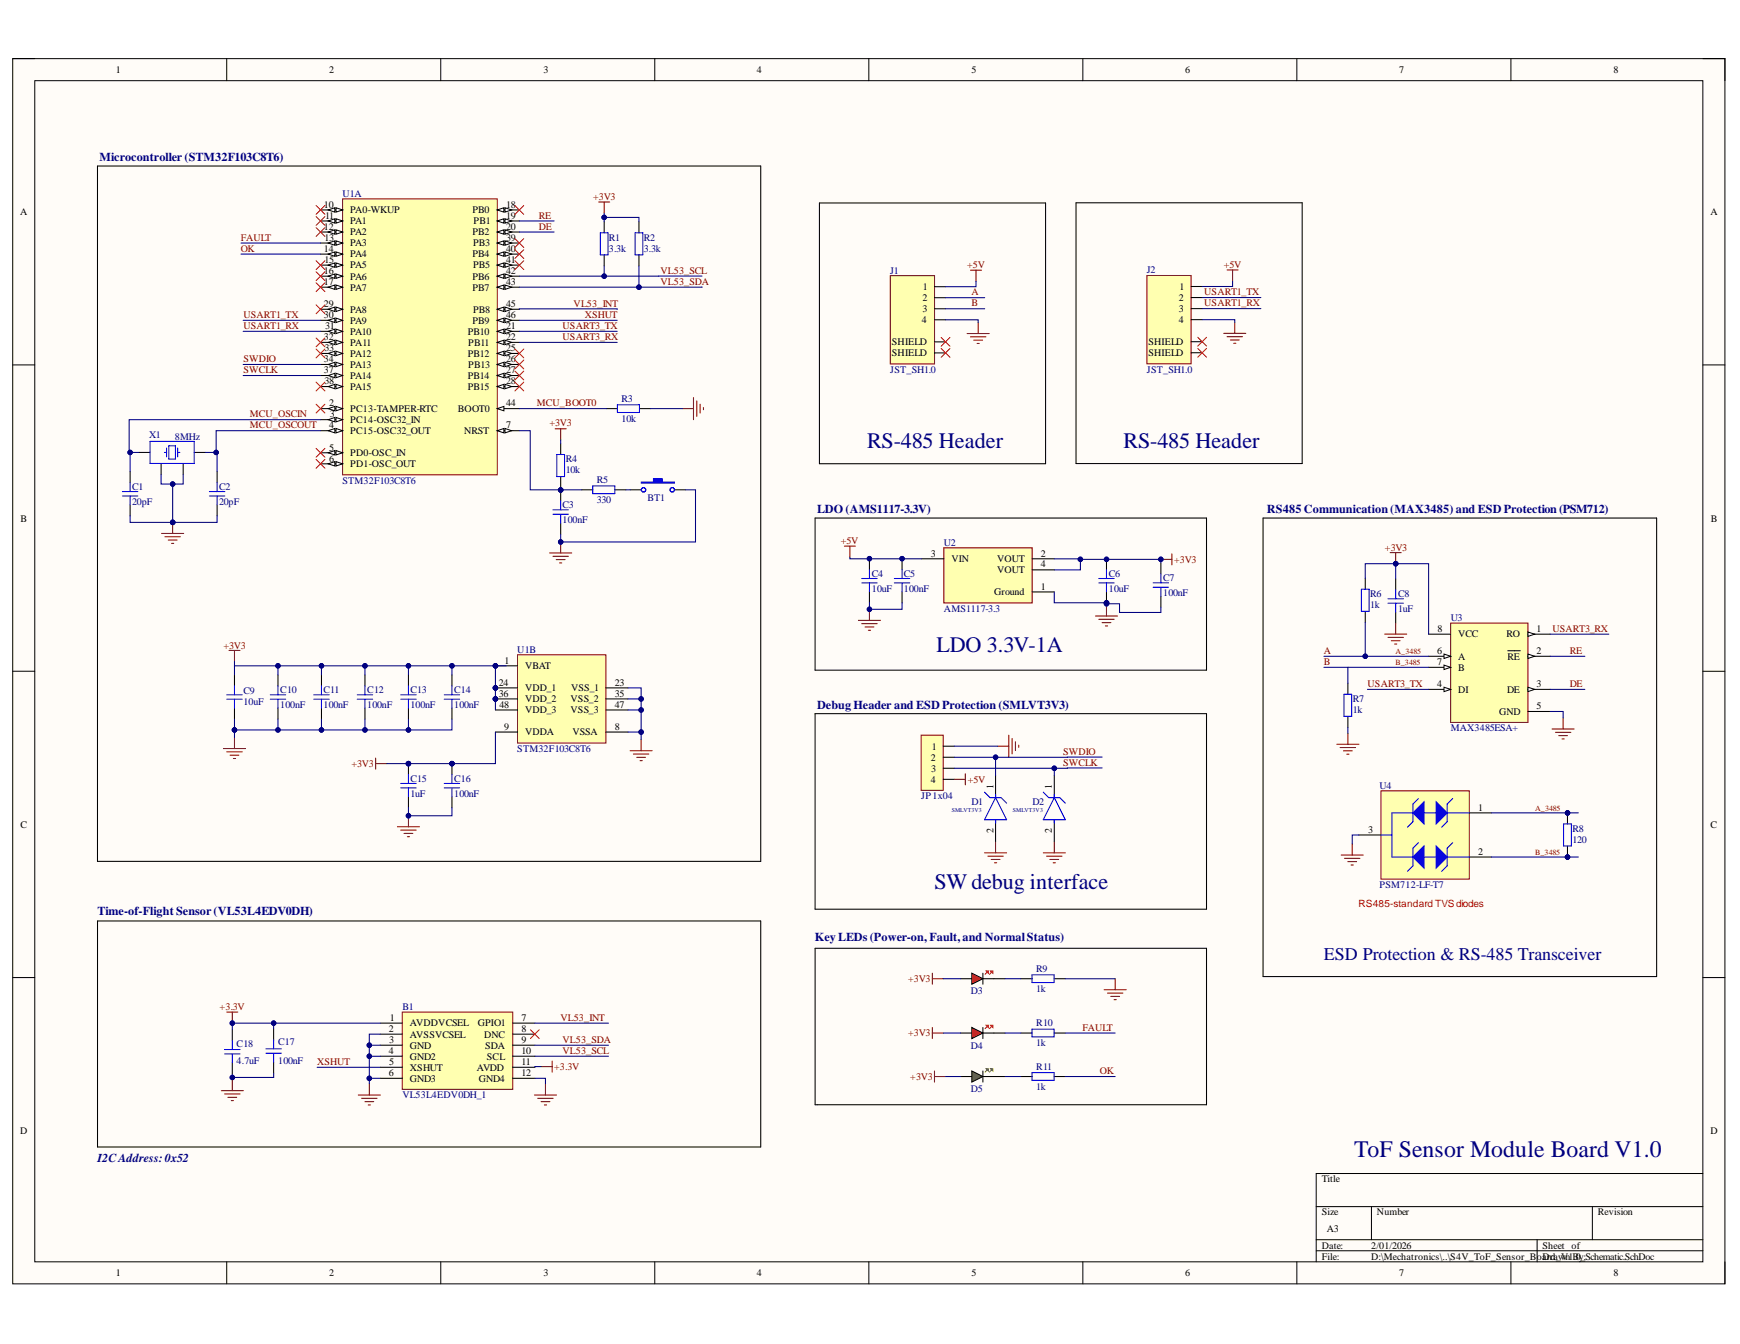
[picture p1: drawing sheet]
<svg xmlns="http://www.w3.org/2000/svg" width="279mm" height="216mm" viewBox="0 0 279 216" stroke-linecap="round" stroke-linejoin="round" font-family="sans-serif">
<defs><g id="words">
<text font-size="3.8" fill="#000080" x="217.5" y="185.9">ToF Sensor Module Board V1.0</text>
<g font-size="3.6" fill="#000080">
<text x="139.2" y="72">RS-485 Header</text>
<text x="180.4" y="72">RS-485 Header</text>
<text x="150.4" y="104.8">LDO 3.3V-1A</text>
<text x="150.1" y="142.8">SW debug interface</text>
</g>
<text font-size="2.9" fill="#000080" x="212.6" y="154.2">ESD Protection &amp; RS-485 Transceiver</text>
<g font-size="1.9" fill="#000080">
<text x="16" y="25.8">Microcontroller (STM32F103C8T6)</text>
<text x="131.2" y="82.4">LDO (AMS1117-3.3V)</text>
<text x="203.4" y="82.4">RS485 Communication (MAX3485) and ESD Protection (PSM712)</text>
<text x="131.2" y="113.9">Debug Header and ESD Protection (SMLVT3V3)</text>
<text x="15.6" y="147">Time-of-Flight Sensor(VL53L4EDV0DH)</text>
<text x="130.9" y="151.2">Key LEDs (Power-on, Fault, and NormalStatus)</text>
<text x="15.6" y="186.6">I2CAddress: 0x52</text>
</g>
<g font-size="1.6">
<text x="18.6" y="11.8">1</text>
<text x="52.9" y="11.8">2</text>
<text x="87.3" y="11.8">3</text>
<text x="121.6" y="11.8">4</text>
<text x="156" y="11.8">5</text>
<text x="190.3" y="11.8">6</text>
<text x="224.7" y="11.8">7</text>
<text x="259.1" y="11.8">8</text>
<text x="3.2" y="34.6">A</text>
<text x="52" y="33.4">10</text>
<text x="52.2" y="35.2">11</text>
<text x="56.2" y="34.2">PA0-WKUP</text>
<text x="75.9" y="34.2">PB0</text>
<text x="81.3" y="33.4">18</text>
<text x="81.3" y="35.2">19</text>
<text x="274.7" y="34.6">A</text>
<text x="52" y="37">12</text>
<text x="52" y="40.5">14</text>
<text x="52.1" y="38.7">13</text>
<text x="56.2" y="36">PA1</text>
<text x="56.2" y="37.8">PA2</text>
<text x="56.2" y="39.6">PA3</text>
<text x="56.2" y="41.4">PA4</text>
<text x="75.9" y="37.8">PB2</text>
<text x="75.9" y="41.4">PB4</text>
<text x="76" y="39.6">PB3</text>
<text x="76" y="36">PB1</text>
<text x="81.3" y="37">20</text>
<text x="81.3" y="38.7">39</text>
<text x="81.3" y="40.5">40</text>
<text x="52" y="44.1">16</text>
<text x="52" y="45.7">17</text>
<text x="52.1" y="42.3">15</text>
<text x="56.2" y="43.1">PA5</text>
<text x="56.2" y="44.9">PA6</text>
<text x="56.2" y="46.7">PA7</text>
<text x="75.9" y="44.9">PB6</text>
<text x="75.9" y="46.7">PB7</text>
<text x="76" y="43.1">PB5</text>
<text x="81.3" y="42.3">41</text>
<text x="81.3" y="44.1">42</text>
<text x="81.3" y="45.7">43</text>
<text x="148.2" y="46.6">1</text>
<text x="189.4" y="46.6">1</text>
<text x="52" y="49.3">29</text>
<text x="52" y="51.1">30</text>
<text x="52.2" y="52.9">31</text>
<text x="56.2" y="53.8">PA10</text>
<text x="56.2" y="50.2">PA8</text>
<text x="56.2" y="52">PA9</text>
<text x="75.1" y="53.8">PB10</text>
<text x="75.9" y="52">PB9</text>
<text x="76" y="50.2">PB8</text>
<text x="81.3" y="52.9">21</text>
<text x="81.3" y="49.3">45</text>
<text x="81.3" y="51.1">46</text>
<text x="148" y="51.9">4</text>
<text x="148.1" y="48.4">2</text>
<text x="148.1" y="50.1">3</text>
<text x="189.3" y="48.4">2</text>
<text x="189.3" y="50.1">3</text>
<text x="189.3" y="51.9">4</text>
<text x="52" y="54.6">32</text>
<text x="52" y="58.2">34</text>
<text x="52" y="60">37</text>
<text x="52.1" y="56.4">33</text>
<text x="56.2" y="55.6">PA11</text>
<text x="56.2" y="57.3">PA12</text>
<text x="56.2" y="59.1">PA13</text>
<text x="75.1" y="57.3">PB12</text>
<text x="75.2" y="55.6">PB11</text>
<text x="75.2" y="59.1">PB13</text>
<text x="81.3" y="54.6">22</text>
<text x="81.3" y="56.4">25</text>
<text x="81.3" y="58.2">26</text>
<text x="81.3" y="60">27</text>
<text x="143.2" y="55.5">SHIELD</text>
<text x="143.2" y="57.2">SHIELD</text>
<text x="184.4" y="55.5">SHIELD</text>
<text x="184.4" y="57.2">SHIELD</text>
<text x="52.1" y="61.7">38</text>
<text x="52.9" y="65.3">2</text>
<text x="56.2" y="60.9">PA14</text>
<text x="56.2" y="62.7">PA15</text>
<text x="75.1" y="60.9">PB14</text>
<text x="75.1" y="62.7">PB15</text>
<text x="81.3" y="65.3">44</text>
<text x="81.3" y="61.7">28</text>
<text x="52.9" y="68.8">4</text>
<text x="53" y="67.1">3</text>
<text x="56.2" y="66.2">PC13-TAMPER-RTC</text>
<text x="56.2" y="68">PC14-OSC32_IN</text>
<text x="56.2" y="69.8">PC15-OSC32_OUT</text>
<text x="73.5" y="66.2">BOOT0</text>
<text x="74.5" y="69.8">NRST</text>
<text x="81.3" y="68.8">7</text>
<text x="52.9" y="72.4">5</text>
<text x="52.9" y="74.2">6</text>
<text x="56.2" y="73.3">PD0-OSC_IN</text>
<text x="56.2" y="75.1">PD1-OSC_OUT</text>
<text x="3.3" y="83.8">B</text>
<text x="274.7" y="83.8">B</text>
<text x="149.5" y="89.5">3</text>
<text x="167.1" y="89.5">2</text>
<text x="152.8" y="90.3">VIN</text>
<text x="159.6" y="95.6">Ground</text>
<text x="160.1" y="90.3">VOUT</text>
<text x="160.1" y="92.1">VOUT</text>
<text x="167.1" y="91.2">4</text>
<text x="167.1" y="94.7">1</text>
<text x="230.8" y="101.6">8</text>
<text x="246.7" y="101.6">1</text>
<text x="81" y="106.6">1</text>
<text x="84.3" y="107.5">VBAT</text>
<text x="230.8" y="105.1">6</text>
<text x="230.8" y="106.9">7</text>
<text x="234.1" y="102.4">VCC</text>
<text x="234.1" y="106">A</text>
<text x="234.1" y="107.7">B</text>
<text x="241.9" y="102.4">RO</text>
<text x="242.1" y="106">RE</text>
<text x="246.7" y="105.1">2</text>
<text x="80.1" y="110.2">24</text>
<text x="80.1" y="112">36</text>
<text x="80.2" y="113.7">48</text>
<text x="84.3" y="111">VDD_1</text>
<text x="84.3" y="112.8">VDD_2</text>
<text x="91.6" y="112.8">VSS_2</text>
<text x="91.7" y="111">VSS_1</text>
<text x="98.7" y="110.2">23</text>
<text x="98.7" y="112">35</text>
<text x="98.7" y="113.7">47</text>
<text x="230.8" y="110.4">4</text>
<text x="234.1" y="111.3">DI</text>
<text x="242" y="111.3">DE</text>
<text x="246.7" y="110.4">3</text>
<text x="246.7" y="113.9">5</text>
<text x="80.9" y="117.3">9</text>
<text x="84.3" y="114.6">VDD_3</text>
<text x="84.3" y="118.1">VDDA</text>
<text x="91.6" y="114.6">VSS_3</text>
<text x="91.9" y="118.1">VSSA</text>
<text x="98.7" y="117.3">8</text>
<text x="240.7" y="114.8">GND</text>
<text x="149.5" y="122.2">2</text>
<text x="149.5" y="125.7">4</text>
<text x="149.5" y="124">3</text>
<text x="149.6" y="120.4">1</text>
<text x="159.5" y="126.8" transform="rotate(-90 159.5 126.8)">1</text>
<text x="168.9" y="126.8" transform="rotate(-90 168.9 126.8)">1</text>
<text x="237.3" y="130.2">1</text>
<text x="3.3" y="133">C</text>
<text x="159.5" y="133.9" transform="rotate(-90 159.5 133.9)">2</text>
<text x="168.9" y="133.9" transform="rotate(-90 168.9 133.9)">2</text>
<text x="219.7" y="133.8">3</text>
<text x="237.3" y="137.3">2</text>
<text x="274.7" y="133">C</text>
<text x="62.4" y="165.8">2</text>
<text x="62.5" y="167.6">3</text>
<text x="62.6" y="164">1</text>
<text x="65.8" y="164.9">AVDDVCSEL</text>
<text x="65.8" y="166.7">AVSSVCSEL</text>
<text x="76.7" y="164.9">GPIO1</text>
<text x="77.7" y="166.7">DNC</text>
<text x="83.7" y="164">7</text>
<text x="83.7" y="165.8">8</text>
<text x="83.7" y="167.6">9</text>
<text x="62.4" y="169.3">4</text>
<text x="62.4" y="172.8">6</text>
<text x="62.5" y="171.1">5</text>
<text x="65.8" y="168.4">GND</text>
<text x="65.8" y="170.2">GND2</text>
<text x="65.8" y="172">XSHUT</text>
<text x="65.8" y="173.8">GND3</text>
<text x="76.6" y="172">AVDD</text>
<text x="76.9" y="173.8">GND4</text>
<text x="77.9" y="168.4">SDA</text>
<text x="78.2" y="170.2">SCL</text>
<text x="83.7" y="169.3">10</text>
<text x="83.7" y="171.1">11</text>
<text x="83.7" y="172.8">12</text>
<text x="3.2" y="182.1">D</text>
<text x="274.7" y="182.1">D</text>
<text x="212.2" y="189.9">Title</text>
<text x="212.2" y="195.2">Size</text>
<text x="213.1" y="198">A3</text>
<text x="221.1" y="195.2">Number</text>
<text x="256.5" y="195.2">Revision</text>
<text x="212.2" y="200.6">Date:</text>
<text x="212.2" y="202.3">File:</text>
<text x="220.2" y="200.6">2/01/2026</text>
<text x="220.2" y="202.3">D:\Mechatronics\..\S4V_ToF_Sensor_BoaDrrda_wVn1By:</text>
<text x="247.7" y="200.6">Sheet of</text>
<text x="252.7" y="202.3">.0_Schematic.SchDoc</text>
<text x="18.6" y="205">1</text>
<text x="52.9" y="205">2</text>
<text x="87.3" y="205">3</text>
<text x="121.6" y="205">4</text>
<text x="156" y="205">5</text>
<text x="190.3" y="205">6</text>
<text x="224.7" y="205">7</text>
<text x="259.1" y="205">8</text>
</g>
<g font-size="1.6" fill="#000080">
<text x="55" y="31.6">U1A</text>
<text x="97.8" y="38.6">R1</text>
<text x="97.8" y="40.4">3.3k</text>
<text x="103.4" y="38.6">R2</text>
<text x="103.4" y="40.4">3.3k</text>
<text x="143" y="44">J1</text>
<text x="184.1" y="43.9">J2</text>
<text x="143" y="59.9">JST_SH1.0</text>
<text x="184.1" y="59.9">JST_SH1.0</text>
<text x="99.8" y="64.6">R3</text>
<text x="23.9" y="70.4">X1</text>
<text x="28.1" y="70.6">8MHz</text>
<text x="99.8" y="67.7">10k</text>
<text x="55" y="77.7">STM32F103C8T6</text>
<text x="90.8" y="74.2">R4</text>
<text x="90.8" y="76">10k</text>
<text x="95.8" y="77.6">R5</text>
<text x="21.2" y="78.7">C1</text>
<text x="21.2" y="81.1">20pF</text>
<text x="35.2" y="78.7">C2</text>
<text x="35.2" y="81.1">20pF</text>
<text x="90.3" y="81.6">C3</text>
<text x="95.8" y="80.8">330</text>
<text x="104" y="80.4">BT1</text>
<text x="90.3" y="84.1">100nF</text>
<text x="151.6" y="87.7">U2</text>
<text x="140" y="92.7">C4</text>
<text x="140" y="95.1">10uF</text>
<text x="145.1" y="92.7">C5</text>
<text x="145.1" y="95.1">100nF</text>
<text x="178.1" y="92.7">C6</text>
<text x="178.1" y="95.1">10uF</text>
<text x="186.8" y="93.4">C7</text>
<text x="186.8" y="95.8">100nF</text>
<text x="220" y="95.9">R6</text>
<text x="224.5" y="95.9">C8</text>
<text x="151.6" y="98.3">AMS1117-3.3</text>
<text x="220" y="97.7">1k</text>
<text x="224.5" y="98.3">1uF</text>
<text x="233" y="99.8">U3</text>
<text x="83.1" y="104.9">U1B</text>
<text x="39.1" y="111.5">C9</text>
<text x="39.1" y="113.2">10uF</text>
<text x="45" y="111.4">C10</text>
<text x="45" y="113.7">100nF</text>
<text x="51.9" y="111.4">C11</text>
<text x="51.9" y="113.7">100nF</text>
<text x="59" y="111.4">C12</text>
<text x="59" y="113.7">100nF</text>
<text x="65.9" y="111.4">C13</text>
<text x="65.9" y="113.7">100nF</text>
<text x="72.9" y="111.4">C14</text>
<text x="72.9" y="113.7">100nF</text>
<text x="217.2" y="112.8">R7</text>
<text x="217.2" y="114.6">1k</text>
<text x="233" y="117.5">MAX3485ESA+</text>
<text x="65.9" y="125.6">C15</text>
<text x="72.9" y="125.6">C16</text>
<text x="83.1" y="120.8">STM32F103C8T6</text>
<text x="65.9" y="128">1uF</text>
<text x="72.9" y="128">100nF</text>
<text x="147.9" y="128.4">JP1x04</text>
<text x="156" y="129.3">D1</text>
<text x="165.8" y="129.3">D2</text>
<text x="221.5" y="126.7">U4</text>
<text x="252.5" y="133.6">R8</text>
<text x="252.5" y="135.4">120</text>
<text x="221.5" y="142.7">PSM712-LF-T7</text>
<text x="155.9" y="159.7">D3</text>
<text x="166.4" y="156.2">R9</text>
<text x="166.4" y="159.3">1k</text>
<text x="44.7" y="167.9">C17</text>
<text x="64.6" y="162.3">B1</text>
<text x="166.4" y="164.9">R10</text>
<text x="38" y="168.2">C18</text>
<text x="38" y="171">4.7uF</text>
<text x="44.7" y="171">100nF</text>
<text x="155.9" y="168.4">D4</text>
<text x="166.4" y="168">1k</text>
<text x="166.4" y="171.9">R11</text>
<text x="64.6" y="176.4">VL53L4EDV0DH_1</text>
<text x="155.9" y="175.5">D5</text>
<text x="166.4" y="175">1k</text>
</g>
<g font-size="1.6" fill="#800000">
<text x="86.5" y="35.2">RE</text>
<text x="95.2" y="32.1">+3V3</text>
<text x="38.7" y="38.7">FAULT</text>
<text x="38.7" y="40.5">OK</text>
<text x="86.5" y="37">DE</text>
<text x="106.1" y="45.7">VL53_SDA</text>
<text x="106.1" y="44">VL53_SCL</text>
<text x="155.3" y="43">+5V</text>
<text x="156" y="47.4">A</text>
<text x="193.4" y="47.4">USART1_TX</text>
<text x="196.5" y="43">+5V</text>
<text x="39.1" y="51.1">USART1_TX</text>
<text x="39.1" y="52.9">USART1_RX</text>
<text x="90.3" y="52.9">USART3_TX</text>
<text x="92.1" y="49.3">VL53_INT</text>
<text x="93.9" y="51.1">XSHUT</text>
<text x="156" y="49.2">B</text>
<text x="193.4" y="49.2">USART1_RX</text>
<text x="39.1" y="58.2">SWDIO</text>
<text x="39.1" y="60">SWCLK</text>
<text x="90.3" y="54.6">USART3_RX</text>
<text x="86.2" y="65.3">MCU_BOOT0</text>
<text x="40.1" y="68.8">MCU_OSCOUT</text>
<text x="40.1" y="67.1">MCU_OSCIN</text>
<text x="88.2" y="68.5">+3V3</text>
<text x="135" y="87.4">+5V</text>
<text x="222.4" y="88.5">+3V3</text>
<text x="188.5" y="90.4">+3V3</text>
<text x="249.3" y="101.6">USART3_RX</text>
<text x="35.9" y="104.2">+3V3</text>
<text x="212.6" y="105.1">A</text>
<text x="212.6" y="106.9">B</text>
<text x="252.1" y="105.1">RE</text>
<text x="219.6" y="110.4">USART3_TX</text>
<text x="252.1" y="110.4">DE</text>
<text x="56.4" y="123.2">+3V3</text>
<text x="155.4" y="125.7">+5V</text>
<text x="170.7" y="121.3">SWDIO</text>
<text x="170.7" y="123">SWCLK</text>
<text x="145.8" y="157.8">+3V3</text>
<text x="35.3" y="162.3">+3.3V</text>
<text x="90" y="164">VL53_INT</text>
<text x="90.3" y="167.6">VL53_SDA</text>
<text x="145.8" y="166.5">+3V3</text>
<text x="173.8" y="165.6">FAULT</text>
<text x="50.9" y="171.1">XSHUT</text>
<text x="89" y="171.9">+3.3V</text>
<text x="90.3" y="169.3">VL53_SCL</text>
<text x="146.2" y="173.4">+3V3</text>
<text x="176.6" y="172.6">OK</text>
</g>
<text font-size="1.6" fill="#f00" x="218.1" y="145.7">RS485-standard TVS diodes</text>
<g font-size="1.3" fill="#800000">
<text x="224.1" y="106.9">B_3485</text>
<text x="224.1" y="105.1">A_3485</text>
<text x="246.5" y="130.3">A_3485</text>
<text x="246.5" y="137.4">B_3485</text>
</g>
<g font-size=".9" fill="#000080">
<text x="152.8" y="130.5">SMLVT3V3</text>
<text x="162.7" y="130.5">SMLVT3V3</text>
</g>
</g></defs>
<path d="M2 9.4h275v196.8h-275z" fill-rule="evenodd" fill="#fffcf8"/>
<path d="M2 9.4h275v196.8h-275z" fill="none" stroke="#000" stroke-width=".16"/>
<path d="M5.6 13h267.8v189.7h-267.8z" fill-rule="evenodd" fill="#fffcf8"/>
<g fill="none" stroke="#000" stroke-width=".16">
<path d="M2 9.4h3.6M5.6 13h267.8v189.7h-267.8zM36.4 9.4v3.6M70.8 9.4v3.6M105.1 9.4v3.6M139.5 9.4v3.6M173.9 9.4v3.6M208.2 9.4v3.6M242.6 9.4v3.6M273.4 9.4h3.6v3.6M2 58.6h3.6M273.4 58.6h3.6"/>
<path d="M2 107.8h3.6M273.4 107.8h3.6M2 157h3.6M273.4 157h3.6M211.3 193.8h62.1M211.3 199.1h62.1M220.2 193.8v5.3M246.8 199.1v3.6M255.7 193.8v5.3M273.4 188.5h-62.1v14.2M36.4 202.7v3.5M70.8 202.7v3.5"/>
<path d="M105.1 202.7v3.5M139.5 202.7v3.5M173.9 202.7v3.5M208.2 202.7v3.5M211.3 200.9h62.1M242.6 202.7v3.5M277 202.7v3.5"/>
</g>
<path d="M89.1 68.9h1.8M90 68.9v1.8M177.3 159h3.5M177.8 159.5h2.5M179.1 157.2v1.8M178.4 160.1h1.4M178.9 160.6h.3" fill="none" stroke="#800000" stroke-width=".17"/>
<circle cx="79.6" cy="107" r=".36" fill="#000080"/>
<circle cx="79.6" cy="107" r=".36" fill="none" stroke="#000080" stroke-width=".16"/>
<circle cx="79.6" cy="110.5" r=".35" fill="#000080"/>
<circle cx="79.6" cy="110.5" r=".35" fill="none" stroke="#000080" stroke-width=".16"/>
<circle cx="79.6" cy="112.3" r=".35" fill="#000080"/>
<circle cx="79.6" cy="112.3" r=".35" fill="none" stroke="#000080" stroke-width=".16"/>
<path d="M83.1 105.2h14.2v14.2h-14.2z" fill-rule="evenodd" fill="#ffffb0"/>
<path d="M83.1 105.2h14.2v14.2h-14.2z" fill="none" stroke="#800000" stroke-width=".16"/>
<path d="M79.6 107h3.5" fill="none" stroke="#000" stroke-width=".17"/>
<circle cx="79.6" cy="107" r=".36" fill="#000080"/>
<circle cx="79.6" cy="107" r=".36" fill="none" stroke="#000080" stroke-width=".16"/>
<path d="M79.6 110.5h3.5" fill="none" stroke="#000" stroke-width=".17"/>
<circle cx="79.6" cy="110.5" r=".35" fill="#000080"/>
<circle cx="79.6" cy="110.5" r=".35" fill="none" stroke="#000080" stroke-width=".16"/>
<path d="M79.6 112.3h3.5" fill="none" stroke="#000" stroke-width=".17"/>
<circle cx="79.6" cy="112.3" r=".35" fill="#000080"/>
<circle cx="79.6" cy="112.3" r=".35" fill="none" stroke="#000080" stroke-width=".16"/>
<path d="M79.6 114.1h3.5M79.6 117.6h3.5M97.3 114.1h3.5M97.3 117.6h3.5M97.3 110.5h3.5M97.3 112.3h3.5" fill="none" stroke="#000" stroke-width=".17"/>
<path d="M55 31.9h24.8v44.4h-24.8z" fill-rule="evenodd" fill="#ffffb0"/>
<path d="M55 31.9h24.8v44.4h-24.8z" fill="none" stroke="#800000" stroke-width=".16"/>
<path d="M79.8 65.6h3.6" fill="none" stroke="#000" stroke-width=".17"/>
<path d="M79.8 65.6l1.1-.3v.7z" fill="#f8fcff"/>
<path d="M79.8 65.6l1.1-.3v.7z" fill="none" stroke="#000" stroke-width=".16"/>
<path d="M79.8 69.2h3.6" fill="none" stroke="#000" stroke-width=".17"/>
<path d="M79.8 69.2l1.1-.4v.7z" fill="#f8fcff"/>
<path d="M79.8 69.2l1.1-.4v.7z" fill="none" stroke="#000" stroke-width=".16"/>
<path d="M81.1 68.8l1.1 .4-1.1 .3z" fill="#f8fcff"/>
<path d="M81.1 68.8l1.1 .4-1.1 .3z" fill="none" stroke="#000" stroke-width=".16"/>
<path d="M51.5 33.7h3.5" fill="none" stroke="#000" stroke-width=".17"/>
<path d="M54 33.4l1 .3-1 .4z" fill="#f8fcff"/>
<path d="M54 33.4l1 .3-1 .4z" fill="none" stroke="#000" stroke-width=".16"/>
<path d="M52.7 33.7l1.1-.3v.7z" fill="#f8fcff"/>
<path d="M52.7 33.7l1.1-.3v.7z" fill="none" stroke="#000" stroke-width=".16"/>
<path d="M51.5 35.5h3.5" fill="none" stroke="#000" stroke-width=".17"/>
<path d="M54 35.1l1 .4-1 .3z" fill="#f8fcff"/>
<path d="M54 35.1l1 .4-1 .3z" fill="none" stroke="#000" stroke-width=".16"/>
<path d="M52.7 35.5l1.1-.4v.7z" fill="#f8fcff"/>
<path d="M52.7 35.5l1.1-.4v.7z" fill="none" stroke="#000" stroke-width=".16"/>
<path d="M51.5 53.2h3.5" fill="none" stroke="#000" stroke-width=".17"/>
<path d="M54 52.9l1 .3-1 .4z" fill="#f8fcff"/>
<path d="M54 52.9l1 .3-1 .4z" fill="none" stroke="#000" stroke-width=".16"/>
<path d="M52.7 53.2l1.1-.3v.7z" fill="#f8fcff"/>
<path d="M52.7 53.2l1.1-.3v.7z" fill="none" stroke="#000" stroke-width=".16"/>
<path d="M51.5 55h3.5" fill="none" stroke="#000" stroke-width=".17"/>
<path d="M54 54.6l1 .4-1 .4z" fill="#f8fcff"/>
<path d="M54 54.6l1 .4-1 .4z" fill="none" stroke="#000" stroke-width=".16"/>
<path d="M52.7 55l1.1-.4v.8z" fill="#f8fcff"/>
<path d="M52.7 55l1.1-.4v.8z" fill="none" stroke="#000" stroke-width=".16"/>
<path d="M51.5 56.8h3.5" fill="none" stroke="#000" stroke-width=".17"/>
<path d="M54 56.4l1 .4-1 .3z" fill="#f8fcff"/>
<path d="M54 56.4l1 .4-1 .3z" fill="none" stroke="#000" stroke-width=".16"/>
<path d="M52.7 56.8l1.1-.4v.7z" fill="#f8fcff"/>
<path d="M52.7 56.8l1.1-.4v.7z" fill="none" stroke="#000" stroke-width=".16"/>
<path d="M51.5 58.5h3.5" fill="none" stroke="#000" stroke-width=".17"/>
<path d="M54 58.2l1 .3-1 .4z" fill="#f8fcff"/>
<path d="M54 58.2l1 .3-1 .4z" fill="none" stroke="#000" stroke-width=".16"/>
<path d="M52.7 58.5l1.1-.3v.7z" fill="#f8fcff"/>
<path d="M52.7 58.5l1.1-.3v.7z" fill="none" stroke="#000" stroke-width=".16"/>
<path d="M51.5 60.3h3.5" fill="none" stroke="#000" stroke-width=".17"/>
<path d="M54 60l1 .3-1 .4z" fill="#f8fcff"/>
<path d="M54 60l1 .3-1 .4z" fill="none" stroke="#000" stroke-width=".16"/>
<path d="M52.7 60.3l1.1-.3v.7z" fill="#f8fcff"/>
<path d="M52.7 60.3l1.1-.3v.7z" fill="none" stroke="#000" stroke-width=".16"/>
<path d="M51.5 62.1h3.5" fill="none" stroke="#000" stroke-width=".17"/>
<path d="M54 61.7l1 .4-1 .3z" fill="#f8fcff"/>
<path d="M54 61.7l1 .4-1 .3z" fill="none" stroke="#000" stroke-width=".16"/>
<path d="M52.7 62.1l1.1-.4v.7z" fill="#f8fcff"/>
<path d="M52.7 62.1l1.1-.4v.7z" fill="none" stroke="#000" stroke-width=".16"/>
<path d="M51.5 37.3h3.5" fill="none" stroke="#000" stroke-width=".17"/>
<path d="M54 36.9l1 .4-1 .3z" fill="#f8fcff"/>
<path d="M54 36.9l1 .4-1 .3z" fill="none" stroke="#000" stroke-width=".16"/>
<path d="M52.7 37.3l1.1-.4v.7z" fill="#f8fcff"/>
<path d="M52.7 37.3l1.1-.4v.7z" fill="none" stroke="#000" stroke-width=".16"/>
<path d="M51.5 39h3.5" fill="none" stroke="#000" stroke-width=".17"/>
<path d="M54 38.7l1 .3-1 .4z" fill="#f8fcff"/>
<path d="M54 38.7l1 .3-1 .4z" fill="none" stroke="#000" stroke-width=".16"/>
<path d="M52.7 39l1.1-.3v.7z" fill="#f8fcff"/>
<path d="M52.7 39l1.1-.3v.7z" fill="none" stroke="#000" stroke-width=".16"/>
<path d="M51.5 40.8h3.5" fill="none" stroke="#000" stroke-width=".17"/>
<path d="M54 40.5l1 .3-1 .4z" fill="#f8fcff"/>
<path d="M54 40.5l1 .3-1 .4z" fill="none" stroke="#000" stroke-width=".16"/>
<path d="M52.7 40.8l1.1-.3v.7z" fill="#f8fcff"/>
<path d="M52.7 40.8l1.1-.3v.7z" fill="none" stroke="#000" stroke-width=".16"/>
<path d="M51.5 42.6h3.5" fill="none" stroke="#000" stroke-width=".17"/>
<path d="M54 42.2l1 .4-1 .3z" fill="#f8fcff"/>
<path d="M54 42.2l1 .4-1 .3z" fill="none" stroke="#000" stroke-width=".16"/>
<path d="M52.7 42.6l1.1-.4v.7z" fill="#f8fcff"/>
<path d="M52.7 42.6l1.1-.4v.7z" fill="none" stroke="#000" stroke-width=".16"/>
<path d="M51.5 44.4h3.5" fill="none" stroke="#000" stroke-width=".17"/>
<path d="M54 44l1 .4-1 .3z" fill="#f8fcff"/>
<path d="M54 44l1 .4-1 .3z" fill="none" stroke="#000" stroke-width=".16"/>
<path d="M52.7 44.4l1.1-.4v.7z" fill="#f8fcff"/>
<path d="M52.7 44.4l1.1-.4v.7z" fill="none" stroke="#000" stroke-width=".16"/>
<path d="M51.5 46.1h3.5" fill="none" stroke="#000" stroke-width=".17"/>
<path d="M54 45.8l1 .3-1 .4z" fill="#f8fcff"/>
<path d="M54 45.8l1 .3-1 .4z" fill="none" stroke="#000" stroke-width=".16"/>
<path d="M52.7 46.1l1.1-.3v.7z" fill="#f8fcff"/>
<path d="M52.7 46.1l1.1-.3v.7z" fill="none" stroke="#000" stroke-width=".16"/>
<path d="M51.5 49.7h3.5" fill="none" stroke="#000" stroke-width=".17"/>
<path d="M54 49.3l1 .4-1 .3z" fill="#f8fcff"/>
<path d="M54 49.3l1 .4-1 .3z" fill="none" stroke="#000" stroke-width=".16"/>
<path d="M52.7 49.7l1.1-.4v.7z" fill="#f8fcff"/>
<path d="M52.7 49.7l1.1-.4v.7z" fill="none" stroke="#000" stroke-width=".16"/>
<path d="M51.5 51.5h3.5" fill="none" stroke="#000" stroke-width=".17"/>
<path d="M54 51.1l1 .4-1 .3z" fill="#f8fcff"/>
<path d="M54 51.1l1 .4-1 .3z" fill="none" stroke="#000" stroke-width=".16"/>
<path d="M52.7 51.5l1.1-.4v.7z" fill="#f8fcff"/>
<path d="M52.7 51.5l1.1-.4v.7z" fill="none" stroke="#000" stroke-width=".16"/>
<path d="M79.8 33.7h3.6" fill="none" stroke="#000" stroke-width=".17"/>
<path d="M79.8 33.7l1.1-.3v.7z" fill="#f8fcff"/>
<path d="M79.8 33.7l1.1-.3v.7z" fill="none" stroke="#000" stroke-width=".16"/>
<path d="M81.1 33.4l1.1 .3-1.1 .4z" fill="#f8fcff"/>
<path d="M81.1 33.4l1.1 .3-1.1 .4z" fill="none" stroke="#000" stroke-width=".16"/>
<path d="M79.8 35.5h3.6" fill="none" stroke="#000" stroke-width=".17"/>
<path d="M79.8 35.5l1.1-.4v.7z" fill="#f8fcff"/>
<path d="M79.8 35.5l1.1-.4v.7z" fill="none" stroke="#000" stroke-width=".16"/>
<path d="M81.1 35.1l1.1 .4-1.1 .3z" fill="#f8fcff"/>
<path d="M81.1 35.1l1.1 .4-1.1 .3z" fill="none" stroke="#000" stroke-width=".16"/>
<path d="M79.8 53.2h3.6" fill="none" stroke="#000" stroke-width=".17"/>
<path d="M79.8 53.2l1.1-.3v.7z" fill="#f8fcff"/>
<path d="M79.8 53.2l1.1-.3v.7z" fill="none" stroke="#000" stroke-width=".16"/>
<path d="M81.1 52.9l1.1 .3-1.1 .4z" fill="#f8fcff"/>
<path d="M81.1 52.9l1.1 .3-1.1 .4z" fill="none" stroke="#000" stroke-width=".16"/>
<path d="M79.8 55h3.6" fill="none" stroke="#000" stroke-width=".17"/>
<path d="M79.8 55l1.1-.4v.8z" fill="#f8fcff"/>
<path d="M79.8 55l1.1-.4v.8z" fill="none" stroke="#000" stroke-width=".16"/>
<path d="M81.1 54.6l1.1 .4-1.1 .4z" fill="#f8fcff"/>
<path d="M81.1 54.6l1.1 .4-1.1 .4z" fill="none" stroke="#000" stroke-width=".16"/>
<path d="M79.8 56.8h3.6" fill="none" stroke="#000" stroke-width=".17"/>
<path d="M79.8 56.8l1.1-.4v.7z" fill="#f8fcff"/>
<path d="M79.8 56.8l1.1-.4v.7z" fill="none" stroke="#000" stroke-width=".16"/>
<path d="M81.1 56.4l1.1 .4-1.1 .3z" fill="#f8fcff"/>
<path d="M81.1 56.4l1.1 .4-1.1 .3z" fill="none" stroke="#000" stroke-width=".16"/>
<path d="M79.8 58.5h3.6" fill="none" stroke="#000" stroke-width=".17"/>
<path d="M79.8 58.5l1.1-.3v.7z" fill="#f8fcff"/>
<path d="M79.8 58.5l1.1-.3v.7z" fill="none" stroke="#000" stroke-width=".16"/>
<path d="M81.1 58.2l1.1 .3-1.1 .4z" fill="#f8fcff"/>
<path d="M81.1 58.2l1.1 .3-1.1 .4z" fill="none" stroke="#000" stroke-width=".16"/>
<path d="M79.8 60.3h3.6" fill="none" stroke="#000" stroke-width=".17"/>
<path d="M79.8 60.3l1.1-.3v.7z" fill="#f8fcff"/>
<path d="M79.8 60.3l1.1-.3v.7z" fill="none" stroke="#000" stroke-width=".16"/>
<path d="M81.1 60l1.1 .3-1.1 .4z" fill="#f8fcff"/>
<path d="M81.1 60l1.1 .3-1.1 .4z" fill="none" stroke="#000" stroke-width=".16"/>
<path d="M79.8 62.1h3.6" fill="none" stroke="#000" stroke-width=".17"/>
<path d="M79.8 62.1l1.1-.4v.7z" fill="#f8fcff"/>
<path d="M79.8 62.1l1.1-.4v.7z" fill="none" stroke="#000" stroke-width=".16"/>
<path d="M81.1 61.7l1.1 .4-1.1 .3z" fill="#f8fcff"/>
<path d="M81.1 61.7l1.1 .4-1.1 .3z" fill="none" stroke="#000" stroke-width=".16"/>
<path d="M79.8 37.3h3.6" fill="none" stroke="#000" stroke-width=".17"/>
<path d="M79.8 37.3l1.1-.4v.7z" fill="#f8fcff"/>
<path d="M79.8 37.3l1.1-.4v.7z" fill="none" stroke="#000" stroke-width=".16"/>
<path d="M81.1 36.9l1.1 .4-1.1 .3z" fill="#f8fcff"/>
<path d="M81.1 36.9l1.1 .4-1.1 .3z" fill="none" stroke="#000" stroke-width=".16"/>
<path d="M79.8 39h3.6" fill="none" stroke="#000" stroke-width=".17"/>
<path d="M79.8 39l1.1-.3v.7z" fill="#f8fcff"/>
<path d="M79.8 39l1.1-.3v.7z" fill="none" stroke="#000" stroke-width=".16"/>
<path d="M81.1 38.7l1.1 .3-1.1 .4z" fill="#f8fcff"/>
<path d="M81.1 38.7l1.1 .3-1.1 .4z" fill="none" stroke="#000" stroke-width=".16"/>
<path d="M79.8 40.8h3.6" fill="none" stroke="#000" stroke-width=".17"/>
<path d="M79.8 40.8l1.1-.3v.7z" fill="#f8fcff"/>
<path d="M79.8 40.8l1.1-.3v.7z" fill="none" stroke="#000" stroke-width=".16"/>
<path d="M81.1 40.5l1.1 .3-1.1 .4z" fill="#f8fcff"/>
<path d="M81.1 40.5l1.1 .3-1.1 .4z" fill="none" stroke="#000" stroke-width=".16"/>
<path d="M79.8 42.6h3.6" fill="none" stroke="#000" stroke-width=".17"/>
<path d="M79.8 42.6l1.1-.4v.7z" fill="#f8fcff"/>
<path d="M79.8 42.6l1.1-.4v.7z" fill="none" stroke="#000" stroke-width=".16"/>
<path d="M81.1 42.2l1.1 .4-1.1 .3z" fill="#f8fcff"/>
<path d="M81.1 42.2l1.1 .4-1.1 .3z" fill="none" stroke="#000" stroke-width=".16"/>
<path d="M79.8 44.4h3.6" fill="none" stroke="#000" stroke-width=".17"/>
<path d="M79.8 44.4l1.1-.4v.7z" fill="#f8fcff"/>
<path d="M79.8 44.4l1.1-.4v.7z" fill="none" stroke="#000" stroke-width=".16"/>
<path d="M81.1 44l1.1 .4-1.1 .3z" fill="#f8fcff"/>
<path d="M81.1 44l1.1 .4-1.1 .3z" fill="none" stroke="#000" stroke-width=".16"/>
<path d="M79.8 46.1h3.6" fill="none" stroke="#000" stroke-width=".17"/>
<path d="M79.8 46.1l1.1-.3v.7z" fill="#f8fcff"/>
<path d="M79.8 46.1l1.1-.3v.7z" fill="none" stroke="#000" stroke-width=".16"/>
<path d="M81.1 45.8l1.1 .3-1.1 .4z" fill="#f8fcff"/>
<path d="M81.1 45.8l1.1 .3-1.1 .4z" fill="none" stroke="#000" stroke-width=".16"/>
<path d="M79.8 49.7h3.6" fill="none" stroke="#000" stroke-width=".17"/>
<path d="M79.8 49.7l1.1-.4v.7z" fill="#f8fcff"/>
<path d="M79.8 49.7l1.1-.4v.7z" fill="none" stroke="#000" stroke-width=".16"/>
<path d="M81.1 49.3l1.1 .4-1.1 .3z" fill="#f8fcff"/>
<path d="M81.1 49.3l1.1 .4-1.1 .3z" fill="none" stroke="#000" stroke-width=".16"/>
<path d="M79.8 51.5h3.6" fill="none" stroke="#000" stroke-width=".17"/>
<path d="M79.8 51.5l1.1-.4v.7z" fill="#f8fcff"/>
<path d="M79.8 51.5l1.1-.4v.7z" fill="none" stroke="#000" stroke-width=".16"/>
<path d="M81.1 51.1l1.1 .4-1.1 .3z" fill="#f8fcff"/>
<path d="M81.1 51.1l1.1 .4-1.1 .3z" fill="none" stroke="#000" stroke-width=".16"/>
<path d="M51.5 65.6h3.5" fill="none" stroke="#000" stroke-width=".17"/>
<path d="M54 65.3l1 .3-1 .4z" fill="#f8fcff"/>
<path d="M54 65.3l1 .3-1 .4z" fill="none" stroke="#000" stroke-width=".16"/>
<path d="M52.7 65.6l1.1-.3v.7z" fill="#f8fcff"/>
<path d="M52.7 65.6l1.1-.3v.7z" fill="none" stroke="#000" stroke-width=".16"/>
<path d="M51.5 67.4h3.5" fill="none" stroke="#000" stroke-width=".17"/>
<path d="M54 67.1l1 .3-1 .4z" fill="#f8fcff"/>
<path d="M54 67.1l1 .3-1 .4z" fill="none" stroke="#000" stroke-width=".16"/>
<path d="M52.7 67.4l1.1-.3v.7z" fill="#f8fcff"/>
<path d="M52.7 67.4l1.1-.3v.7z" fill="none" stroke="#000" stroke-width=".16"/>
<path d="M51.5 69.2h3.5" fill="none" stroke="#000" stroke-width=".17"/>
<path d="M54 68.8l1 .4-1 .3z" fill="#f8fcff"/>
<path d="M54 68.8l1 .4-1 .3z" fill="none" stroke="#000" stroke-width=".16"/>
<path d="M52.7 69.2l1.1-.4v.7z" fill="#f8fcff"/>
<path d="M52.7 69.2l1.1-.4v.7z" fill="none" stroke="#000" stroke-width=".16"/>
<path d="M51.5 72.7h3.5" fill="none" stroke="#000" stroke-width=".17"/>
<path d="M54 72.4l1 .3-1 .4z" fill="#f8fcff"/>
<path d="M54 72.4l1 .3-1 .4z" fill="none" stroke="#000" stroke-width=".16"/>
<path d="M52.7 72.7l1.1-.3v.7z" fill="#f8fcff"/>
<path d="M52.7 72.7l1.1-.3v.7z" fill="none" stroke="#000" stroke-width=".16"/>
<path d="M51.5 74.5h3.5" fill="none" stroke="#000" stroke-width=".17"/>
<path d="M54 74.2l1 .3-1 .4z" fill="#f8fcff"/>
<path d="M54 74.2l1 .3-1 .4z" fill="none" stroke="#000" stroke-width=".16"/>
<path d="M52.7 74.5l1.1-.3v.7z" fill="#f8fcff"/>
<path d="M52.7 74.5l1.1-.3v.7z" fill="none" stroke="#000" stroke-width=".16"/>
<path d="M25.9 85.7h3.6M26.5 86.2h2.5M27 86.8h1.4M27.5 87.3h.4M27.7 83.9v1.8M36.8 104.5h1.7M37.7 104.5v1.8M37.7 118.5v1.7M35.9 120.2h3.5M36.4 120.8h2.5M36.9 121.3h1.5M37.5 121.8h.3" fill="none" stroke="#800000" stroke-width=".17"/>
<path d="M22.3 72.7h1.8M25.9 74.5v1.7M29.4 74.5v1.7M31.2 72.7h1.8M37.7 108.4v1.8M37.7 113.7v1.8" fill="none" stroke="#000" stroke-width=".17"/>
<path d="M24.1 70.9h7.1v3.6h-7.1zM26.4 72.7h.4M26.8 72v1.4M27.1 71.6h1.1v2.1h-1.1zM28.5 72v1.4M28.5 72.7h.4M36.4 112.3h2.5M36.4 111.6h2.5M37.7 110.2v1.4M37.7 112.3v1.4" fill="none" stroke="#00f" stroke-width=".17"/>
<circle cx="27.7" cy="83.9" r=".36" fill="#000080"/>
<circle cx="27.7" cy="83.9" r=".36" fill="none" stroke="#000080" stroke-width=".16"/>
<path d="M60.3 121.8v1.8M60.3 122.7h1.8M63.8 132.8h3.6M64.3 133.3h2.5M64.9 133.9h1.4M65.4 134.4h.4M65.6 131v1.8" fill="none" stroke="#800000" stroke-width=".17"/>
<circle cx="65.6" cy="131" r=".35" fill="#000080"/>
<circle cx="65.6" cy="131" r=".35" fill="none" stroke="#000080" stroke-width=".16"/>
<path d="M96.1 32.5h1.8M97 32.5v1.7M109.6 65.6h1.8M111.4 63.9v3.5M111.9 64.4v2.5M112.4 64.9v1.4M113 65.5v.3M102.9 118.8v1.8M101.2 120.6h3.5M101.7 121.1h2.5M102.2 121.7h1.5M102.8 122.2h.3" fill="none" stroke="#800000" stroke-width=".17"/>
<path d="M101.2 78.7h1.8M108.3 78.7h1.8" fill="none" stroke="#000" stroke-width=".17"/>
<path d="M103 77.4h1.9v-.5h1.4v.5h2v.2h-5.3z" fill-rule="evenodd" fill="#00f"/>
<g fill="none" stroke="#00f" stroke-width=".17">
<path d="M103 77.4h1.9v-.5h1.4v.5h2v.2h-5.3z"/>
<circle cx="103.3" cy="78.7" r=".35"/>
<circle cx="107.9" cy="78.7" r=".35"/>
</g>
<path d="M88.3 88.8h3.5M88.8 89.4h2.5M89.3 89.9h1.4M89.9 90.4h.3M90 87.1v1.7" fill="none" stroke="#800000" stroke-width=".17"/>
<circle cx="90" cy="87.1" r=".36" fill="#000080"/>
<circle cx="90" cy="87.1" r=".36" fill="none" stroke="#000080" stroke-width=".16"/>
<g fill="none" stroke="#800000" stroke-width=".17">
<path d="M160.2 119.9h1.8M162 118.1v3.5M162.5 118.6v2.5M163.1 119.2v1.4M163.6 119.7v.3M158.1 137h3.5M158.6 137.5h2.5M159.2 138.1h1.4M159.7 138.6h.3M159.9 135.2v1.8M167.5 137h3.6M168.1 137.5h2.4"/>
<path d="M168.6 138.1h1.4M169.1 138.6h.4M169.3 135.2v1.8M149.7 156.3v1.8M149.7 157.2h1.8"/>
</g>
<path d="M159.9 124.6v3.5M159.9 131.7v3.5M169.3 124.6v3.5M169.3 131.7v3.5" fill="none" stroke="#000" stroke-width=".17"/>
<path d="M158.1 127.3l.9 .8h1.8l.8 .9M159.9 128.1l1.7 3.6h-3.5zM159.9 127.6v.5M159.9 131.7v.5M167.5 127.3l.9 .8h1.8l.9 .9M169.3 128.1l1.8 3.6h-3.6zM169.3 127.6v.5M169.3 131.7v.5" fill="none" stroke="#00f" stroke-width=".17"/>
<path d="M151.6 88h14.1v8.9h-14.1z" fill-rule="evenodd" fill="#ffffb0"/>
<path d="M135.6 87.7h1.8M136.5 87.7v1.8M151.6 88h14.1v8.9h-14.1z" fill="none" stroke="#800000" stroke-width=".17"/>
<path d="M148 89.8h3.6M165.7 89.8h3.6M165.7 91.5h3.6M165.7 95.1h3.6" fill="none" stroke="#000" stroke-width=".17"/>
<circle cx="177.7" cy="96.8" r=".35" fill="#000080"/>
<circle cx="177.7" cy="96.8" r=".35" fill="none" stroke="#000080" stroke-width=".16"/>
<path d="M177.7 95.1v1.7" fill="none" stroke="#000" stroke-width=".17"/>
<circle cx="177.7" cy="96.8" r=".35" fill="#000080"/>
<circle cx="177.7" cy="96.8" r=".35" fill="none" stroke="#000080" stroke-width=".16"/>
<path d="M177.7 89.7v1.8M186.4 90.4v1.8M186.4 95.8v1.7" fill="none" stroke="#000" stroke-width=".17"/>
<path d="M176.4 93.6h2.5M176.4 92.9h2.5M177.7 91.5v1.4M177.7 93.6v1.5M185.2 94.3h2.4M185.2 93.6h2.4M186.4 92.2v1.4M186.4 94.3v1.5" fill="none" stroke="#00f" stroke-width=".17"/>
<path d="M175.9 99h3.5M176.4 99.5h2.5M177.7 97.2v1.8M177 100h1.4M177.5 100.6h.4" fill="none" stroke="#800000" stroke-width=".17"/>
<path d="M147.9 118.1h3.6v8.9h-3.6z" fill-rule="evenodd" fill="#ffffb0"/>
<path d="M147.9 118.1h3.6v8.9h-3.6z" fill="none" stroke="#800000" stroke-width=".16"/>
<path d="M151.5 119.9h1.7M151.5 121.6h1.7M151.5 123.4h1.7M151.5 125.2h1.7" fill="none" stroke="#000" stroke-width=".17"/>
<path d="M153.2 125.2h1.8M155 124.3v1.8" fill="none" stroke="#800000" stroke-width=".17"/>
<circle cx="139.6" cy="89.7" r=".35" fill="#000080"/>
<circle cx="139.6" cy="89.7" r=".35" fill="none" stroke="#000080" stroke-width=".16"/>
<path d="M139.6 89.7v1.8M139.6 95.1v1.7" fill="none" stroke="#000" stroke-width=".17"/>
<circle cx="139.6" cy="89.7" r=".35" fill="#000080"/>
<circle cx="139.6" cy="89.7" r=".35" fill="none" stroke="#000080" stroke-width=".16"/>
<path d="M138.4 93.6h2.5M138.4 92.9h2.5M139.6 91.5v1.4M139.6 93.6v1.5" fill="none" stroke="#00f" stroke-width=".17"/>
<circle cx="144.8" cy="89.7" r=".35" fill="#000080"/>
<circle cx="144.8" cy="89.7" r=".35" fill="none" stroke="#000080" stroke-width=".16"/>
<path d="M144.8 89.7v1.8M144.8 95.1v1.7" fill="none" stroke="#000" stroke-width=".17"/>
<circle cx="144.8" cy="89.7" r=".35" fill="#000080"/>
<circle cx="144.8" cy="89.7" r=".35" fill="none" stroke="#000080" stroke-width=".16"/>
<path d="M143.6 93.6h2.5M143.6 92.9h2.5M144.8 91.5v1.4M144.8 93.6v1.5" fill="none" stroke="#00f" stroke-width=".17"/>
<path d="M137.8 99.7h3.6M139.6 97.9v1.8M138.4 100.2h2.5M138.9 100.7h1.4M139.4 101.3h.4" fill="none" stroke="#800000" stroke-width=".17"/>
<circle cx="139.6" cy="97.9" r=".35" fill="#000080"/>
<circle cx="139.6" cy="97.9" r=".35" fill="none" stroke="#000080" stroke-width=".16"/>
<g fill="none" stroke="#f00" stroke-width=".16">
<path d="M50.8 34.8l1.4 1.4M50.8 36.6l1.4 1.4M52.2 34.8l-1.4 1.4M52.2 36.6l-1.4 1.4M50.8 49l1.4 1.4M50.8 45.4l1.4 1.4M50.8 43.7l1.4 1.4M50.8 41.9l1.4 1.4M52.2 49l-1.4 1.4M52.2 45.4l-1.4 1.4M52.2 43.7l-1.4 1.4M52.2 41.9l-1.4 1.4"/>
<path d="M82.7 56.1l1.4 1.4M82.7 57.8l1.4 1.5M82.7 59.6l1.4 1.4M84.1 56.1l-1.4 1.4M84.1 57.8l-1.4 1.5M84.1 59.6l-1.4 1.4M50.8 72l1.4 1.4M50.8 73.8l1.4 1.4M50.8 61.4l1.4 1.4M52.2 72l-1.4 1.4M52.2 73.8l-1.4 1.4M52.2 61.4l-1.4 1.4"/>
<path d="M82.7 61.4l1.4 1.4M84.1 61.4l-1.4 1.4"/>
</g>
<path d="M232.9 100.1h12.5v16h-12.5z" fill-rule="evenodd" fill="#ffffb0"/>
<path d="M232.9 100.1h12.5v16h-12.5z" fill="none" stroke="#800000" stroke-width=".17"/>
<path d="M229.4 101.9h3.5M245.4 105.4h3.5" fill="none" stroke="#000" stroke-width=".17"/>
<path d="M245.4 105.1l1 .3-1 .4z" fill="#f8fcff"/>
<path d="M245.4 105.1l1 .3-1 .4z" fill="none" stroke="#000" stroke-width=".16"/>
<path d="M229.4 105.4h3.5M242.1 104.5h2" fill="none" stroke="#000" stroke-width=".17"/>
<path d="M231.9 105.1l1 .3-1 .4z" fill="#f8fcff"/>
<path d="M231.9 105.1l1 .3-1 .4z" fill="none" stroke="#000" stroke-width=".16"/>
<path d="M229.4 107.2h3.5" fill="none" stroke="#000" stroke-width=".17"/>
<path d="M231.9 106.8l1 .4-1 .3z" fill="#f8fcff"/>
<path d="M231.9 106.8l1 .4-1 .3z" fill="none" stroke="#000" stroke-width=".16"/>
<path d="M245.4 110.7h3.5" fill="none" stroke="#000" stroke-width=".17"/>
<path d="M245.4 110.4l1 .3-1 .4z" fill="#f8fcff"/>
<path d="M245.4 110.4l1 .3-1 .4z" fill="none" stroke="#000" stroke-width=".16"/>
<path d="M229.4 110.7h3.5" fill="none" stroke="#000" stroke-width=".17"/>
<path d="M231.9 110.4l1 .3-1 .4z" fill="#f8fcff"/>
<path d="M231.9 110.4l1 .3-1 .4z" fill="none" stroke="#000" stroke-width=".16"/>
<path d="M245.4 101.9h3.5" fill="none" stroke="#000" stroke-width=".17"/>
<path d="M245.4 101.5l1 .4-1 .3z" fill="#f8fcff"/>
<path d="M245.4 101.5l1 .4-1 .3z" fill="none" stroke="#000" stroke-width=".16"/>
<path d="M245.4 114.3h3.5" fill="none" stroke="#000" stroke-width=".17"/>
<path d="M221.7 127h14.2v14.2h-14.2z" fill-rule="evenodd" fill="#ffffb0"/>
<path d="M221.7 127h14.2v14.2h-14.2z" fill="none" stroke="#800000" stroke-width=".16"/>
<path d="M230.6 128.8l1.8 1.8-1.8 1.8z" fill="#00f"/>
<path d="M230.6 128.8l1.8 1.8-1.8 1.8zM233.3 128.3l-.9 .9v2.8l-.9 .9" fill="none" stroke="#00f" stroke-width=".17"/>
<path d="M226.9 130.6l1.8-1.8v3.6z" fill="#00f"/>
<path d="M223.5 130.6h3.6M226.9 130.6l1.8-1.8v3.6zM227.8 128.3l-.9 .9v2.8l-.9 .9M227.9 130.6h2.7M232.4 130.6h3.5" fill="none" stroke="#00f" stroke-width=".17"/>
<path d="M218.2 134.1h3.5M235.9 130.6h3.6M235.9 137.7h3.6" fill="none" stroke="#000" stroke-width=".17"/>
<path d="M230.6 135.9l1.8 1.8-1.8 1.7z" fill="#00f"/>
<path d="M230.6 135.9l1.8 1.8-1.8 1.7zM233.3 135.4l-.9 .9v2.8l-.9 .9" fill="none" stroke="#00f" stroke-width=".17"/>
<path d="M226.9 137.7l1.8-1.8v3.5z" fill="#00f"/>
<path d="M218.6 94.7h1.3v3.5h-1.3zM215.8 111.5h1.2v3.6h-1.2zM221.7 134.1h1.8M223.5 130.6v7.1h3.6M226.9 137.7l1.8-1.8v3.5zM227.8 135.4l-.9 .9v2.8l-.9 .9M227.9 137.7h2.7M232.4 137.7h3.5" fill="none" stroke="#00f" stroke-width=".17"/>
<path d="M249.2 117.1h3.6M249.8 117.6h2.4M250.3 118.2h1.4M250.8 118.7h.4M251 115.3v1.8" fill="none" stroke="#800000" stroke-width=".17"/>
<path d="M219.2 92.9v1.8M219.2 98.2v1.8M216.4 109.7v1.8M216.4 115.1v1.7" fill="none" stroke="#000" stroke-width=".17"/>
<circle cx="251.7" cy="130.6" r=".35" fill="#000080"/>
<circle cx="251.7" cy="130.6" r=".35" fill="none" stroke="#000080" stroke-width=".16"/>
<circle cx="251.7" cy="137.7" r=".35" fill="#000080"/>
<circle cx="251.7" cy="137.7" r=".35" fill="none" stroke="#000080" stroke-width=".16"/>
<path d="M251.7 130.6v1.8" fill="none" stroke="#000" stroke-width=".17"/>
<circle cx="251.7" cy="130.6" r=".35" fill="#000080"/>
<circle cx="251.7" cy="130.6" r=".35" fill="none" stroke="#000080" stroke-width=".16"/>
<path d="M251.7 135.9v1.8" fill="none" stroke="#000" stroke-width=".17"/>
<circle cx="251.7" cy="137.7" r=".35" fill="#000080"/>
<circle cx="251.7" cy="137.7" r=".35" fill="none" stroke="#000080" stroke-width=".16"/>
<path d="M251.1 132.4h1.2v3.5h-1.2z" fill="none" stroke="#00f" stroke-width=".17"/>
<path d="M215.4 137.4h3.5M215.9 137.9h2.5M216.4 138.4h1.4M217 139h.3M217.1 135.6v1.8" fill="none" stroke="#800000" stroke-width=".17"/>
<path d="M159.5 165.6h.1M162.3 165.9h.1M170 169.4h.1" fill="none" stroke="#fff" stroke-width=".16"/>
<path d="M154.3 172.9h1.8M157.8 172.9h1.8M157.8 172v1.8" fill="none" stroke="#000" stroke-width=".17"/>
<path d="M156.1 172l1.7 .9-1.7 .9z" fill-rule="evenodd" fill="#0f0"/>
<path d="M156.1 172l1.7 .9-1.7 .9zM159.6 172.9h1.8" fill="none" stroke="#000" stroke-width=".17"/>
<path d="M158.4 171.7h.3v.3z" fill="#0f0"/>
<path d="M158.4 171.7h.3v.3zM158.5 171.9l-.3 .3" fill="none" stroke="#0f0" stroke-width=".17"/>
<path d="M159.1 171.7h.3v.3z" fill="#0f0"/>
<path d="M159.1 171.7h.3v.3zM159.2 171.9l-.3 .3" fill="none" stroke="#0f0" stroke-width=".17"/>
<path d="M149.7 165.1v1.7M149.7 165.9h1.8M150.1 172v1.8M150.1 172.9h1.7" fill="none" stroke="#800000" stroke-width=".17"/>
<path d="M50.8 33l1.4 1.4M52.2 33l-1.4 1.4M82.7 33l1.4 1.4M82.7 38.3l1.4 1.5M84.1 33l-1.4 1.4M84.1 38.3l-1.4 1.5M82.7 40.1l1.4 1.4M82.7 41.9l1.4 1.4M84.1 40.1l-1.4 1.4M84.1 41.9l-1.4 1.4M50.8 64.9l1.4 1.4M52.2 64.9l-1.4 1.4" fill="none" stroke="#f00" stroke-width=".16"/>
<circle cx="65.6" cy="122.7" r=".35" fill="#000080"/>
<circle cx="65.6" cy="122.7" r=".35" fill="none" stroke="#000080" stroke-width=".16"/>
<path d="M65.6 122.7v1.7M65.6 128v1.8" fill="none" stroke="#000" stroke-width=".17"/>
<circle cx="65.6" cy="122.7" r=".35" fill="#000080"/>
<circle cx="65.6" cy="122.7" r=".35" fill="none" stroke="#000080" stroke-width=".16"/>
<path d="M64.3 126.6h2.5M64.3 125.9h2.5M65.6 124.4v1.5M65.6 126.6v1.4" fill="none" stroke="#00f" stroke-width=".17"/>
<circle cx="72.6" cy="122.7" r=".35" fill="#000080"/>
<circle cx="72.6" cy="122.7" r=".35" fill="none" stroke="#000080" stroke-width=".16"/>
<path d="M72.6 122.7v1.7M72.6 128v1.8" fill="none" stroke="#000" stroke-width=".17"/>
<circle cx="72.6" cy="122.7" r=".35" fill="#000080"/>
<circle cx="72.6" cy="122.7" r=".35" fill="none" stroke="#000080" stroke-width=".16"/>
<g fill="none" stroke="#00f" stroke-width=".17">
<path d="M43.4 112.3h2.5M43.4 111.6h2.5M44.6 110.2v1.4M44.6 112.3v1.4M50.4 112.3h2.5M50.4 111.6h2.5M51.6 110.2v1.4M51.6 112.3v1.4M57.4 112.3h2.4M57.4 111.6h2.4M58.6 110.2v1.4M58.6 112.3v1.4"/>
<path d="M64.3 112.3h2.5M64.3 111.6h2.5M65.6 110.2v1.4M65.6 112.3v1.4M71.3 112.3h2.5M71.3 111.6h2.5M72.6 110.2v1.4M72.6 112.3v1.4M71.3 126.6h2.5M71.3 125.9h2.5M72.6 124.4v1.5M72.6 126.6v1.4"/>
</g>
<path d="M44.6 108.4v1.8M44.6 113.7v1.8M51.6 108.4v1.8M51.6 113.7v1.8M58.6 108.4v1.8M58.6 113.7v1.8M65.6 108.4v1.8M65.6 113.7v1.8M72.6 108.4v1.8M72.6 113.7v1.8" fill="none" stroke="#000" stroke-width=".17"/>
<circle cx="90" cy="78.7" r=".36" fill="#000080"/>
<circle cx="90" cy="78.7" r=".36" fill="none" stroke="#000080" stroke-width=".16"/>
<path d="M90 78.7v1.8M90 84v1.8" fill="none" stroke="#000" stroke-width=".17"/>
<circle cx="90" cy="78.7" r=".36" fill="#000080"/>
<circle cx="90" cy="78.7" r=".36" fill="none" stroke="#000080" stroke-width=".16"/>
<g fill="none" stroke="#00f" stroke-width=".17">
<path d="M96.4 37.4h1.2v3.5h-1.2zM102 37.4h1.2v3.5h-1.2zM19.7 79.7h2.4M19.7 79h2.4M20.9 77.6v1.4M20.9 79.7v1.4M33.6 79.7h2.5M33.6 79h2.5M34.9 77.6v1.4M34.9 79.7v1.4M89.4 73h1.2v3.6h-1.2zM95.2 78.1h3.5v1.2h-3.5z"/>
<path d="M99.1 65h3.6v1.3h-3.6zM88.8 82.6h2.5M88.8 81.9h2.5M90 80.5v1.4M90 82.6v1.4M222.9 96.9h2.5M222.9 96.2h2.5M224.1 94.8v1.4M224.1 96.9v1.4M165.7 156.6h3.6v1.2h-3.6zM165.7 165.3h3.6v1.3h-3.6zM169.3 172.3h-3.6v1.2h3.6v-1.2"/>
</g>
<g fill="none" stroke="#000" stroke-width=".17">
<path d="M15.7 26.7h106.5v111.7h-106.5zM97 35.6v1.8M102.6 35.6v1.8M131.6 32.6h36.3v41.9h-36.3zM97 40.9v1.8M102.6 40.9v1.8M20.9 75.8v1.8M34.9 75.8v1.8M90 71.2v1.8M90 76.6v1.7M93.4 78.7h1.8M97.4 65.6h1.7"/>
<path d="M98.7 78.7h1.8M102.7 65.6h1.8M20.9 81.1v1.8M34.9 81.1v1.8M130.9 83.2h62.8v24.5h-62.8zM202.8 83.2h63.2v73.7h-63.2zM224.1 93v1.8M224.1 98.3v1.8M130.9 114.6h62.8v31.5h-62.8zM130.9 152.3h62.8v25.2h-62.8zM163.9 157.2h1.8M169.3 157.2h1.7"/>
<path d="M163.9 165.9h1.8M163.9 172.9h1.8M169.3 165.9h1.7M169.3 172.9h1.7"/>
</g>
<path d="M214.7 119.6h3.5M216.4 117.8v1.8M222.3 101.9h3.6M222.9 102.4h2.5M223.4 102.9h1.4M223.9 103.5h.4M224.1 100.1v1.8M215.2 120.1h2.5M215.7 120.6h1.4M216.3 121.2h.3" fill="none" stroke="#800000" stroke-width=".17"/>
<path d="M143 44.3h7.1v14.2h-7.1z" fill-rule="evenodd" fill="#ffffb0"/>
<path d="M143 44.3h7.1v14.2h-7.1zM155.3 53.6h3.5M155.8 54.1h2.5M155.8 43.4h1.8M156.4 54.6h1.4M156.7 43.4v1.8M156.9 55.2h.3M157.1 51.8v1.8" fill="none" stroke="#800000" stroke-width=".17"/>
<path d="M150.1 46.1h1.7M150.1 47.8h1.7M150.1 49.6h1.7M150.1 51.4h1.7M150.1 54.9h1.7M150.1 56.7h1.7M154.3 157.2h1.8M157.8 157.2h1.8M157.8 156.3v1.8" fill="none" stroke="#000" stroke-width=".17"/>
<path d="M151.1 54.2l1.4 1.4M151.1 56l1.4 1.4M152.5 54.2l-1.4 1.4M152.5 56l-1.4 1.4" fill="none" stroke="#f00" stroke-width=".16"/>
<path d="M156.1 156.3l1.7 .9-1.7 .9z" fill-rule="evenodd" fill="#f00"/>
<path d="M156.1 156.3l1.7 .9-1.7 .9zM159.6 157.2h1.8" fill="none" stroke="#000" stroke-width=".17"/>
<path d="M158.4 156h.3v.3z" fill="#f00"/>
<path d="M158.4 156h.3v.3zM158.5 156.2l-.3 .3" fill="none" stroke="#f00" stroke-width=".17"/>
<path d="M159.1 156h.3v.3z" fill="#f00"/>
<path d="M159.1 156h.3v.3zM159.2 156.2l-.3 .3" fill="none" stroke="#f00" stroke-width=".17"/>
<path d="M154.3 165.9h1.8M157.8 165.9h1.8M157.8 165.1v1.7" fill="none" stroke="#000" stroke-width=".17"/>
<path d="M156.1 165.1l1.7 .8-1.7 .9z" fill-rule="evenodd" fill="#f00"/>
<path d="M156.1 165.1l1.7 .8-1.7 .9zM159.6 165.9h1.8" fill="none" stroke="#000" stroke-width=".17"/>
<path d="M158.4 164.7h.3v.4z" fill="#f00"/>
<path d="M158.4 164.7h.3v.4zM158.5 164.9l-.3 .3" fill="none" stroke="#f00" stroke-width=".17"/>
<path d="M159.1 164.7h.3v.4z" fill="#f00"/>
<path d="M159.1 164.7h.3v.4zM159.2 164.9l-.3 .3" fill="none" stroke="#f00" stroke-width=".17"/>
<path d="M186.4 89.9h1.8M188.2 89v1.7" fill="none" stroke="#800000" stroke-width=".17"/>
<circle cx="186.4" cy="89.9" r=".35" fill="#000080"/>
<circle cx="186.4" cy="89.9" r=".35" fill="none" stroke="#000080" stroke-width=".16"/>
<path d="M223.2 88.8h1.8M224.1 88.8v1.8" fill="none" stroke="#800000" stroke-width=".17"/>
<circle cx="224.1" cy="90.5" r=".35" fill="#000080"/>
<circle cx="224.1" cy="90.5" r=".35" fill="none" stroke="#000080" stroke-width=".16"/>
<path d="M64.6 162.6h17.7v12.4h-17.7z" fill-rule="evenodd" fill="#ffffb0"/>
<g fill="none" stroke="#800000" stroke-width=".17">
<path d="M35.5 175.2h3.6M36.1 175.7h2.5M36.4 162.6h1.8M36.6 176.3h1.4M37.1 176.8h.4M37.3 162.6v1.8M37.3 173.4v1.8M57.5 175.9h3.6M58.1 176.4h2.4M58.6 177h1.4M59.1 177.5h.4M59.3 174.1v1.8"/>
<path d="M64.6 162.6h17.7v12.4h-17.7zM85.8 175.9h3.6M86.3 176.4h2.5M86.9 177h1.4M86.9 171.3h1.8M87.4 177.5h.4M87.6 174.1v1.8M88.7 170.5v1.7"/>
</g>
<g fill="none" stroke="#000" stroke-width=".17">
<path d="M15.7 147.9h106.5v36.4h-106.5zM37.3 165.4v1.8M37.3 170.7v1.8M43.9 165.3v1.8M43.9 170.6v1.8M61 164.4h3.6M61 166.1h3.6M61 167.9h3.6M61 169.7h3.6M61 171.4h3.6M61.1 173.2h3.5M82.3 164.4h3.6"/>
<path d="M82.3 166.1h3.6M82.3 167.9h3.6M82.3 169.7h3.6M82.3 171.4h3.6M82.3 173.2h3.6"/>
</g>
<path d="M85.2 165.4l1.4 1.4M86.6 165.4l-1.4 1.4" fill="none" stroke="#f00" stroke-width=".16"/>
<path d="M36.1 169.3h2.4M36.1 168.6h2.4M37.3 167.2v1.4M37.3 169.3v1.4M42.7 169.2h2.5M42.7 168.5h2.5M43.9 167.1v1.4M43.9 169.2v1.4" fill="none" stroke="#00f" stroke-width=".17"/>
<circle cx="37.3" cy="164.4" r=".35" fill="#000080"/>
<circle cx="37.3" cy="164.4" r=".35" fill="none" stroke="#000080" stroke-width=".16"/>
<path d="M90 70.7v.5M44.6 107v1.4M161.4 157.2h2.5M171 157.2h8.1" fill="none" stroke="#000080" stroke-width=".17"/>
<circle cx="44.6" cy="107" r=".36" fill="#000080"/>
<circle cx="44.6" cy="107" r=".36" fill="none" stroke="#000080" stroke-width=".16"/>
<path d="M51.6 107v1.4" fill="none" stroke="#000080" stroke-width=".17"/>
<circle cx="51.6" cy="107" r=".36" fill="#000080"/>
<circle cx="51.6" cy="107" r=".36" fill="none" stroke="#000080" stroke-width=".16"/>
<path d="M58.6 107v1.4" fill="none" stroke="#000080" stroke-width=".17"/>
<circle cx="58.6" cy="107" r=".36" fill="#000080"/>
<circle cx="58.6" cy="107" r=".36" fill="none" stroke="#000080" stroke-width=".16"/>
<path d="M65.6 107v1.4" fill="none" stroke="#000080" stroke-width=".17"/>
<circle cx="65.6" cy="107" r=".36" fill="#000080"/>
<circle cx="65.6" cy="107" r=".36" fill="none" stroke="#000080" stroke-width=".16"/>
<path d="M37.7 117.3v1.2M37.7 107v1.4" fill="none" stroke="#000080" stroke-width=".17"/>
<circle cx="37.7" cy="117.3" r=".35" fill="#000080"/>
<circle cx="37.7" cy="117.3" r=".35" fill="none" stroke="#000080" stroke-width=".16"/>
<path d="M65.6 115.5v1.8" fill="none" stroke="#000080" stroke-width=".17"/>
<circle cx="65.6" cy="117.3" r=".35" fill="#000080"/>
<circle cx="65.6" cy="117.3" r=".35" fill="none" stroke="#000080" stroke-width=".16"/>
<path d="M58.6 115.5v1.8" fill="none" stroke="#000080" stroke-width=".17"/>
<circle cx="58.6" cy="117.3" r=".35" fill="#000080"/>
<circle cx="58.6" cy="117.3" r=".35" fill="none" stroke="#000080" stroke-width=".16"/>
<path d="M51.6 115.5v1.8" fill="none" stroke="#000080" stroke-width=".17"/>
<circle cx="51.6" cy="117.3" r=".35" fill="#000080"/>
<circle cx="51.6" cy="117.3" r=".35" fill="none" stroke="#000080" stroke-width=".16"/>
<path d="M44.6 115.5v1.8" fill="none" stroke="#000080" stroke-width=".17"/>
<circle cx="44.6" cy="117.3" r=".35" fill="#000080"/>
<circle cx="44.6" cy="117.3" r=".35" fill="none" stroke="#000080" stroke-width=".16"/>
<path d="M37.7 115.5v1.8" fill="none" stroke="#000080" stroke-width=".17"/>
<circle cx="37.7" cy="117.3" r=".35" fill="#000080"/>
<circle cx="37.7" cy="117.3" r=".35" fill="none" stroke="#000080" stroke-width=".16"/>
<path d="M72.6 107v1.4" fill="none" stroke="#000080" stroke-width=".17"/>
<circle cx="72.6" cy="107" r=".36" fill="#000080"/>
<circle cx="72.6" cy="107" r=".36" fill="none" stroke="#000080" stroke-width=".16"/>
<path d="M79.6 107v3.5" fill="none" stroke="#000080" stroke-width=".17"/>
<circle cx="79.6" cy="110.5" r=".35" fill="#000080"/>
<circle cx="79.6" cy="110.5" r=".35" fill="none" stroke="#000080" stroke-width=".16"/>
<circle cx="79.6" cy="107" r=".36" fill="#000080"/>
<circle cx="79.6" cy="107" r=".36" fill="none" stroke="#000080" stroke-width=".16"/>
<path d="M79.6 110.5v1.8" fill="none" stroke="#000080" stroke-width=".17"/>
<circle cx="79.6" cy="110.5" r=".35" fill="#000080"/>
<circle cx="79.6" cy="110.5" r=".35" fill="none" stroke="#000080" stroke-width=".16"/>
<circle cx="79.6" cy="112.3" r=".35" fill="#000080"/>
<circle cx="79.6" cy="112.3" r=".35" fill="none" stroke="#000080" stroke-width=".16"/>
<path d="M79.6 112.3v1.8" fill="none" stroke="#000080" stroke-width=".17"/>
<circle cx="79.6" cy="112.3" r=".35" fill="#000080"/>
<circle cx="79.6" cy="112.3" r=".35" fill="none" stroke="#000080" stroke-width=".16"/>
<path d="M34.9 82.9v1h-7.2" fill="none" stroke="#000080" stroke-width=".17"/>
<circle cx="27.7" cy="83.9" r=".36" fill="#000080"/>
<circle cx="27.7" cy="83.9" r=".36" fill="none" stroke="#000080" stroke-width=".16"/>
<path d="M27.7 77.8v6.1" fill="none" stroke="#000080" stroke-width=".17"/>
<circle cx="27.7" cy="83.9" r=".36" fill="#000080"/>
<circle cx="27.7" cy="83.9" r=".36" fill="none" stroke="#000080" stroke-width=".16"/>
<circle cx="27.7" cy="77.8" r=".35" fill="#000080"/>
<circle cx="27.7" cy="77.8" r=".35" fill="none" stroke="#000080" stroke-width=".16"/>
<path d="M20.9 82.9v1h6.8" fill="none" stroke="#000080" stroke-width=".17"/>
<circle cx="27.7" cy="83.9" r=".36" fill="#000080"/>
<circle cx="27.7" cy="83.9" r=".36" fill="none" stroke="#000080" stroke-width=".16"/>
<path d="M51.5 69.2h-16.8v3.5" fill="none" stroke="#000080" stroke-width=".17"/>
<circle cx="34.7" cy="72.7" r=".35" fill="#000080"/>
<circle cx="34.7" cy="72.7" r=".35" fill="none" stroke="#000080" stroke-width=".16"/>
<path d="M20.9 72.7v3.1" fill="none" stroke="#000080" stroke-width=".17"/>
<circle cx="20.9" cy="72.7" r=".35" fill="#000080"/>
<circle cx="20.9" cy="72.7" r=".35" fill="none" stroke="#000080" stroke-width=".16"/>
<path d="M79.6 117.6v5.1h-7" fill="none" stroke="#000080" stroke-width=".17"/>
<circle cx="72.6" cy="122.7" r=".35" fill="#000080"/>
<circle cx="72.6" cy="122.7" r=".35" fill="none" stroke="#000080" stroke-width=".16"/>
<path d="M65.6 122.7h7" fill="none" stroke="#000080" stroke-width=".17"/>
<circle cx="65.6" cy="122.7" r=".35" fill="#000080"/>
<circle cx="65.6" cy="122.7" r=".35" fill="none" stroke="#000080" stroke-width=".16"/>
<circle cx="72.6" cy="122.7" r=".35" fill="#000080"/>
<circle cx="72.6" cy="122.7" r=".35" fill="none" stroke="#000080" stroke-width=".16"/>
<path d="M62.1 122.7h3.5" fill="none" stroke="#000080" stroke-width=".17"/>
<circle cx="65.6" cy="122.7" r=".35" fill="#000080"/>
<circle cx="65.6" cy="122.7" r=".35" fill="none" stroke="#000080" stroke-width=".16"/>
<path d="M65.6 129.8v1.2h7v-1.2" fill="none" stroke="#000080" stroke-width=".17"/>
<circle cx="65.6" cy="131" r=".35" fill="#000080"/>
<circle cx="65.6" cy="131" r=".35" fill="none" stroke="#000080" stroke-width=".16"/>
<path d="M102.9 114.1v3.5h-2.1" fill="none" stroke="#000080" stroke-width=".17"/>
<circle cx="102.9" cy="114.1" r=".35" fill="#000080"/>
<circle cx="102.9" cy="114.1" r=".35" fill="none" stroke="#000080" stroke-width=".16"/>
<circle cx="102.9" cy="117.6" r=".35" fill="#000080"/>
<circle cx="102.9" cy="117.6" r=".35" fill="none" stroke="#000080" stroke-width=".16"/>
<path d="M102.9 117.6v1.2" fill="none" stroke="#000080" stroke-width=".17"/>
<circle cx="102.9" cy="117.6" r=".35" fill="#000080"/>
<circle cx="102.9" cy="117.6" r=".35" fill="none" stroke="#000080" stroke-width=".16"/>
<path d="M102.9 112.3v1.8h-2.1" fill="none" stroke="#000080" stroke-width=".17"/>
<circle cx="102.9" cy="114.1" r=".35" fill="#000080"/>
<circle cx="102.9" cy="114.1" r=".35" fill="none" stroke="#000080" stroke-width=".16"/>
<circle cx="102.9" cy="112.3" r=".35" fill="#000080"/>
<circle cx="102.9" cy="112.3" r=".35" fill="none" stroke="#000080" stroke-width=".16"/>
<path d="M100.8 110.5h2.1v1.8h-2.1" fill="none" stroke="#000080" stroke-width=".17"/>
<circle cx="102.9" cy="112.3" r=".35" fill="#000080"/>
<circle cx="102.9" cy="112.3" r=".35" fill="none" stroke="#000080" stroke-width=".16"/>
<path d="M102.6 42.7v3.4M83.4 65.6h14" fill="none" stroke="#000080" stroke-width=".17"/>
<circle cx="102.6" cy="46.1" r=".35" fill="#000080"/>
<circle cx="102.6" cy="46.1" r=".35" fill="none" stroke="#000080" stroke-width=".16"/>
<path d="M97 34.9h5.6v.7" fill="none" stroke="#000080" stroke-width=".17"/>
<circle cx="97" cy="34.9" r=".36" fill="#000080"/>
<circle cx="97" cy="34.9" r=".36" fill="none" stroke="#000080" stroke-width=".16"/>
<path d="M83.4 44.4h13.6" fill="none" stroke="#000080" stroke-width=".17"/>
<circle cx="97" cy="44.4" r=".36" fill="#000080"/>
<circle cx="97" cy="44.4" r=".36" fill="none" stroke="#000080" stroke-width=".16"/>
<path d="M97 42.7v1.7l15.7-.1" fill="none" stroke="#000080" stroke-width=".17"/>
<circle cx="97" cy="44.4" r=".36" fill="#000080"/>
<circle cx="97" cy="44.4" r=".36" fill="none" stroke="#000080" stroke-width=".16"/>
<path d="M39 58.5h12.5M83.4 49.7l15.7-.1v.1M39 60.3h12.5M90 78.3v.4M100.5 78.7h.7M104.5 65.6h5.1" fill="none" stroke="#000080" stroke-width=".17"/>
<circle cx="90" cy="78.7" r=".36" fill="#000080"/>
<circle cx="90" cy="78.7" r=".36" fill="none" stroke="#000080" stroke-width=".16"/>
<path d="M83.4 69.2h1.7v9.5h8.3M110.1 78.7h1.6v8.4h-21.7v-1.3" fill="none" stroke="#000080" stroke-width=".17"/>
<circle cx="90" cy="87.1" r=".36" fill="#000080"/>
<circle cx="90" cy="87.1" r=".36" fill="none" stroke="#000080" stroke-width=".16"/>
<path d="M153.2 119.9h7M159.9 121.6v3M151.5 157.2h2.8" fill="none" stroke="#000080" stroke-width=".17"/>
<circle cx="159.9" cy="121.6" r=".35" fill="#000080"/>
<circle cx="159.9" cy="121.6" r=".35" fill="none" stroke="#000080" stroke-width=".16"/>
<path d="M169.3 123.4v1.2" fill="none" stroke="#000080" stroke-width=".17"/>
<circle cx="169.3" cy="123.4" r=".36" fill="#000080"/>
<circle cx="169.3" cy="123.4" r=".36" fill="none" stroke="#000080" stroke-width=".16"/>
<path d="M136.5 89.5v.3h11.5M173.5 89.9v1.6h-4.2" fill="none" stroke="#000080" stroke-width=".17"/>
<circle cx="173.5" cy="89.9" r=".35" fill="#000080"/>
<circle cx="173.5" cy="89.9" r=".35" fill="none" stroke="#000080" stroke-width=".16"/>
<path d="M177.7 89.7v.2" fill="none" stroke="#000080" stroke-width=".17"/>
<circle cx="177.7" cy="89.9" r=".35" fill="#000080"/>
<circle cx="177.7" cy="89.9" r=".35" fill="none" stroke="#000080" stroke-width=".16"/>
<path d="M139.6 96.8v1.1h5.2v-1.1" fill="none" stroke="#000080" stroke-width=".17"/>
<circle cx="139.6" cy="97.9" r=".35" fill="#000080"/>
<circle cx="139.6" cy="97.9" r=".35" fill="none" stroke="#000080" stroke-width=".16"/>
<path d="M169.3 95.1v1.7h8.4" fill="none" stroke="#000080" stroke-width=".17"/>
<circle cx="177.7" cy="96.8" r=".35" fill="#000080"/>
<circle cx="177.7" cy="96.8" r=".35" fill="none" stroke="#000080" stroke-width=".16"/>
<path d="M38.7 39h12.8M38.7 40.8h12.8M83.4 53.2h15.7M83.4 55h15.7M248.9 114.3h2.1v1M239.5 130.6h13.9" fill="none" stroke="#000080" stroke-width=".17"/>
<circle cx="251.7" cy="130.6" r=".35" fill="#000080"/>
<circle cx="251.7" cy="130.6" r=".35" fill="none" stroke="#000080" stroke-width=".16"/>
<path d="M239.5 137.7h13.9" fill="none" stroke="#000080" stroke-width=".17"/>
<circle cx="251.7" cy="137.7" r=".35" fill="#000080"/>
<circle cx="251.7" cy="137.7" r=".35" fill="none" stroke="#000080" stroke-width=".16"/>
<g fill="none" stroke="#000080" stroke-width=".17">
<path d="M83.4 35.5h5.6M83.4 37.3h5.6M219.2 100v5.4M219.6 110.7h9.8M248.9 110.7h5.6M248.9 101.9h9.4M248.9 105.4h5.6M218.2 134.1h-1.1v1.5M151.5 165.9h2.8M151.8 172.9h2.5M161.4 165.9h2.5M161.4 172.9h2.5"/>
<path d="M171 165.9h8.1M171 172.9h8.1"/>
</g>
<circle cx="219.2" cy="105.4" r=".35" fill="#000080"/>
<circle cx="219.2" cy="105.4" r=".35" fill="none" stroke="#000080" stroke-width=".16"/>
<path d="M224.1 90.6v2.4" fill="none" stroke="#000080" stroke-width=".17"/>
<circle cx="224.1" cy="90.5" r=".35" fill="#000080"/>
<circle cx="224.1" cy="90.5" r=".35" fill="none" stroke="#000080" stroke-width=".16"/>
<path d="M51.5 67.4h-30.8v5.3h1.6M216.4 116.8v1" fill="none" stroke="#000080" stroke-width=".17"/>
<circle cx="20.9" cy="72.7" r=".35" fill="#000080"/>
<circle cx="20.9" cy="72.7" r=".35" fill="none" stroke="#000080" stroke-width=".16"/>
<path d="M33 72.7h1.9v3.1" fill="none" stroke="#000080" stroke-width=".17"/>
<circle cx="34.7" cy="72.7" r=".35" fill="#000080"/>
<circle cx="34.7" cy="72.7" r=".35" fill="none" stroke="#000080" stroke-width=".16"/>
<path d="M72.6 115.5v1.8h-34.9" fill="none" stroke="#000080" stroke-width=".17"/>
<circle cx="65.6" cy="117.3" r=".35" fill="#000080"/>
<circle cx="65.6" cy="117.3" r=".35" fill="none" stroke="#000080" stroke-width=".16"/>
<circle cx="58.6" cy="117.3" r=".35" fill="#000080"/>
<circle cx="58.6" cy="117.3" r=".35" fill="none" stroke="#000080" stroke-width=".16"/>
<circle cx="51.6" cy="117.3" r=".35" fill="#000080"/>
<circle cx="51.6" cy="117.3" r=".35" fill="none" stroke="#000080" stroke-width=".16"/>
<circle cx="44.6" cy="117.3" r=".35" fill="#000080"/>
<circle cx="44.6" cy="117.3" r=".35" fill="none" stroke="#000080" stroke-width=".16"/>
<circle cx="37.7" cy="117.3" r=".35" fill="#000080"/>
<circle cx="37.7" cy="117.3" r=".35" fill="none" stroke="#000080" stroke-width=".16"/>
<path d="M25.9 76.2v1.6h3.5v-1.6" fill="none" stroke="#000080" stroke-width=".17"/>
<circle cx="27.7" cy="77.8" r=".35" fill="#000080"/>
<circle cx="27.7" cy="77.8" r=".35" fill="none" stroke="#000080" stroke-width=".16"/>
<path d="M112.7 46.1h-29.3" fill="none" stroke="#000080" stroke-width=".17"/>
<circle cx="102.6" cy="46.1" r=".35" fill="#000080"/>
<circle cx="102.6" cy="46.1" r=".35" fill="none" stroke="#000080" stroke-width=".16"/>
<path d="M97 34.2v1.4" fill="none" stroke="#000080" stroke-width=".17"/>
<circle cx="97" cy="34.9" r=".36" fill="#000080"/>
<circle cx="97" cy="34.9" r=".36" fill="none" stroke="#000080" stroke-width=".16"/>
<path d="M212.6 105.4h16.8" fill="none" stroke="#000080" stroke-width=".17"/>
<circle cx="219.2" cy="105.4" r=".35" fill="#000080"/>
<circle cx="219.2" cy="105.4" r=".35" fill="none" stroke="#000080" stroke-width=".16"/>
<path d="M151.8 51.4h5.3v.4M151.8 47.8h6.3M151.8 49.6h6.3M156.7 45.2v.9h-4.9M177.7 97v.2" fill="none" stroke="#000080" stroke-width=".17"/>
<circle cx="177.7" cy="97" r=".35" fill="#000080"/>
<circle cx="177.7" cy="97" r=".35" fill="none" stroke="#000080" stroke-width=".16"/>
<path d="M177.7 96.8v.2h2.1v1.4h6.6v-.9" fill="none" stroke="#000080" stroke-width=".17"/>
<circle cx="177.7" cy="97" r=".35" fill="#000080"/>
<circle cx="177.7" cy="97" r=".35" fill="none" stroke="#000080" stroke-width=".16"/>
<circle cx="177.7" cy="96.8" r=".35" fill="#000080"/>
<circle cx="177.7" cy="96.8" r=".35" fill="none" stroke="#000080" stroke-width=".16"/>
<path d="M216.4 107.2h13M61.1 173.2h-1.8v.9M85.9 167.9h11.8M85.9 169.7h11.8M85.9 173.2h1.7v.9" fill="none" stroke="#000080" stroke-width=".17"/>
<circle cx="59.3" cy="173.2" r=".35" fill="#000080"/>
<circle cx="59.3" cy="173.2" r=".35" fill="none" stroke="#000080" stroke-width=".16"/>
<path d="M61.1 169.7h-1.8v3.5" fill="none" stroke="#000080" stroke-width=".17"/>
<circle cx="59.3" cy="169.7" r=".35" fill="#000080"/>
<circle cx="59.3" cy="169.7" r=".35" fill="none" stroke="#000080" stroke-width=".16"/>
<circle cx="59.3" cy="173.2" r=".35" fill="#000080"/>
<circle cx="59.3" cy="173.2" r=".35" fill="none" stroke="#000080" stroke-width=".16"/>
<path d="M61 167.9h-1.7v1.8" fill="none" stroke="#000080" stroke-width=".17"/>
<circle cx="59.3" cy="167.9" r=".35" fill="#000080"/>
<circle cx="59.3" cy="167.9" r=".35" fill="none" stroke="#000080" stroke-width=".16"/>
<circle cx="59.3" cy="169.7" r=".35" fill="#000080"/>
<circle cx="59.3" cy="169.7" r=".35" fill="none" stroke="#000080" stroke-width=".16"/>
<path d="M61 166.1h-1.7v1.8" fill="none" stroke="#000080" stroke-width=".17"/>
<circle cx="59.3" cy="167.9" r=".35" fill="#000080"/>
<circle cx="59.3" cy="167.9" r=".35" fill="none" stroke="#000080" stroke-width=".16"/>
<path d="M43.9 172.4v.7h-6.6" fill="none" stroke="#000080" stroke-width=".17"/>
<circle cx="37.3" cy="173.1" r=".35" fill="#000080"/>
<circle cx="37.3" cy="173.1" r=".35" fill="none" stroke="#000080" stroke-width=".16"/>
<path d="M43.9 164.4v.9" fill="none" stroke="#000080" stroke-width=".17"/>
<circle cx="43.9" cy="164.4" r=".35" fill="#000080"/>
<circle cx="43.9" cy="164.4" r=".35" fill="none" stroke="#000080" stroke-width=".16"/>
<path d="M50.9 171.4h10.1M61 164.4h-23.7v1M86.9 171.3h-1v.1" fill="none" stroke="#000080" stroke-width=".17"/>
<circle cx="43.9" cy="164.4" r=".35" fill="#000080"/>
<circle cx="43.9" cy="164.4" r=".35" fill="none" stroke="#000080" stroke-width=".16"/>
<circle cx="37.3" cy="164.4" r=".35" fill="#000080"/>
<circle cx="37.3" cy="164.4" r=".35" fill="none" stroke="#000080" stroke-width=".16"/>
<path d="M37.3 172.5v.9" fill="none" stroke="#000080" stroke-width=".17"/>
<circle cx="37.3" cy="173.1" r=".35" fill="#000080"/>
<circle cx="37.3" cy="173.1" r=".35" fill="none" stroke="#000080" stroke-width=".16"/>
<path d="M83.4 51.5h15.7M37.7 106.3v.7h43.6M85.9 164.4h11.8" fill="none" stroke="#000080" stroke-width=".17"/>
<circle cx="44.6" cy="107" r=".36" fill="#000080"/>
<circle cx="44.6" cy="107" r=".36" fill="none" stroke="#000080" stroke-width=".16"/>
<circle cx="51.6" cy="107" r=".36" fill="#000080"/>
<circle cx="51.6" cy="107" r=".36" fill="none" stroke="#000080" stroke-width=".16"/>
<circle cx="58.6" cy="107" r=".36" fill="#000080"/>
<circle cx="58.6" cy="107" r=".36" fill="none" stroke="#000080" stroke-width=".16"/>
<circle cx="65.6" cy="107" r=".36" fill="#000080"/>
<circle cx="65.6" cy="107" r=".36" fill="none" stroke="#000080" stroke-width=".16"/>
<circle cx="72.6" cy="107" r=".36" fill="#000080"/>
<circle cx="72.6" cy="107" r=".36" fill="none" stroke="#000080" stroke-width=".16"/>
<circle cx="79.6" cy="107" r=".36" fill="#000080"/>
<circle cx="79.6" cy="107" r=".36" fill="none" stroke="#000080" stroke-width=".16"/>
<path d="M177 123.4h-23.8" fill="none" stroke="#000080" stroke-width=".17"/>
<circle cx="169.3" cy="123.4" r=".36" fill="#000080"/>
<circle cx="169.3" cy="123.4" r=".36" fill="none" stroke="#000080" stroke-width=".16"/>
<path d="M177 121.6h-23.8" fill="none" stroke="#000080" stroke-width=".17"/>
<circle cx="159.9" cy="121.6" r=".35" fill="#000080"/>
<circle cx="159.9" cy="121.6" r=".35" fill="none" stroke="#000080" stroke-width=".16"/>
<path d="M169.3 89.8l17.1 .1v.5" fill="none" stroke="#000080" stroke-width=".17"/>
<circle cx="173.5" cy="89.9" r=".35" fill="#000080"/>
<circle cx="173.5" cy="89.9" r=".35" fill="none" stroke="#000080" stroke-width=".16"/>
<circle cx="177.7" cy="89.9" r=".35" fill="#000080"/>
<circle cx="177.7" cy="89.9" r=".35" fill="none" stroke="#000080" stroke-width=".16"/>
<circle cx="186.4" cy="89.9" r=".35" fill="#000080"/>
<circle cx="186.4" cy="89.9" r=".35" fill="none" stroke="#000080" stroke-width=".16"/>
<path d="M219.2 92.9v-2.3h10.2v11.3M212.6 107.2h3.8v2.5" fill="none" stroke="#000080" stroke-width=".17"/>
<circle cx="224.1" cy="90.5" r=".35" fill="#000080"/>
<circle cx="224.1" cy="90.5" r=".35" fill="none" stroke="#000080" stroke-width=".16"/>
<path d="M172.8 32.6h36.3v41.9h-36.3z" fill="none" stroke="#000" stroke-width=".17"/>
<path d="M184.2 44.3h7.1v14.1h-7.1z" fill-rule="evenodd" fill="#ffffb0"/>
<path d="M184.2 44.3h7.1v14.1h-7.1zM196.5 53.5h3.5M197 54.1h2.5M197 43.4h1.8M197.6 54.6h1.4M197.9 43.4v1.7M198.1 55.1h.3M198.3 51.8v1.7" fill="none" stroke="#800000" stroke-width=".17"/>
<path d="M191.3 46h1.7M191.3 47.8h1.7M191.3 49.6h1.7M191.3 51.4h1.7M191.3 54.9h1.7M191.3 56.7h1.7" fill="none" stroke="#000" stroke-width=".17"/>
<path d="M50.8 54.3l1.4 1.4M50.8 56.1l1.4 1.4M52.2 54.3l-1.4 1.4M52.2 56.1l-1.4 1.4M192.3 54.2l1.4 1.4M192.3 56l1.4 1.4M193.7 54.2l-1.4 1.4M193.7 56l-1.4 1.4" fill="none" stroke="#f00" stroke-width=".16"/>
<path d="M39 51.5h12.5M39 53.2h12.5M193 51.4h5.3v.4M193 47.8h9.5M193 49.6h9.5M197.9 45.1v.9h-4.9" fill="none" stroke="#000080" stroke-width=".17"/>
<use href="#words"/>
</svg>
